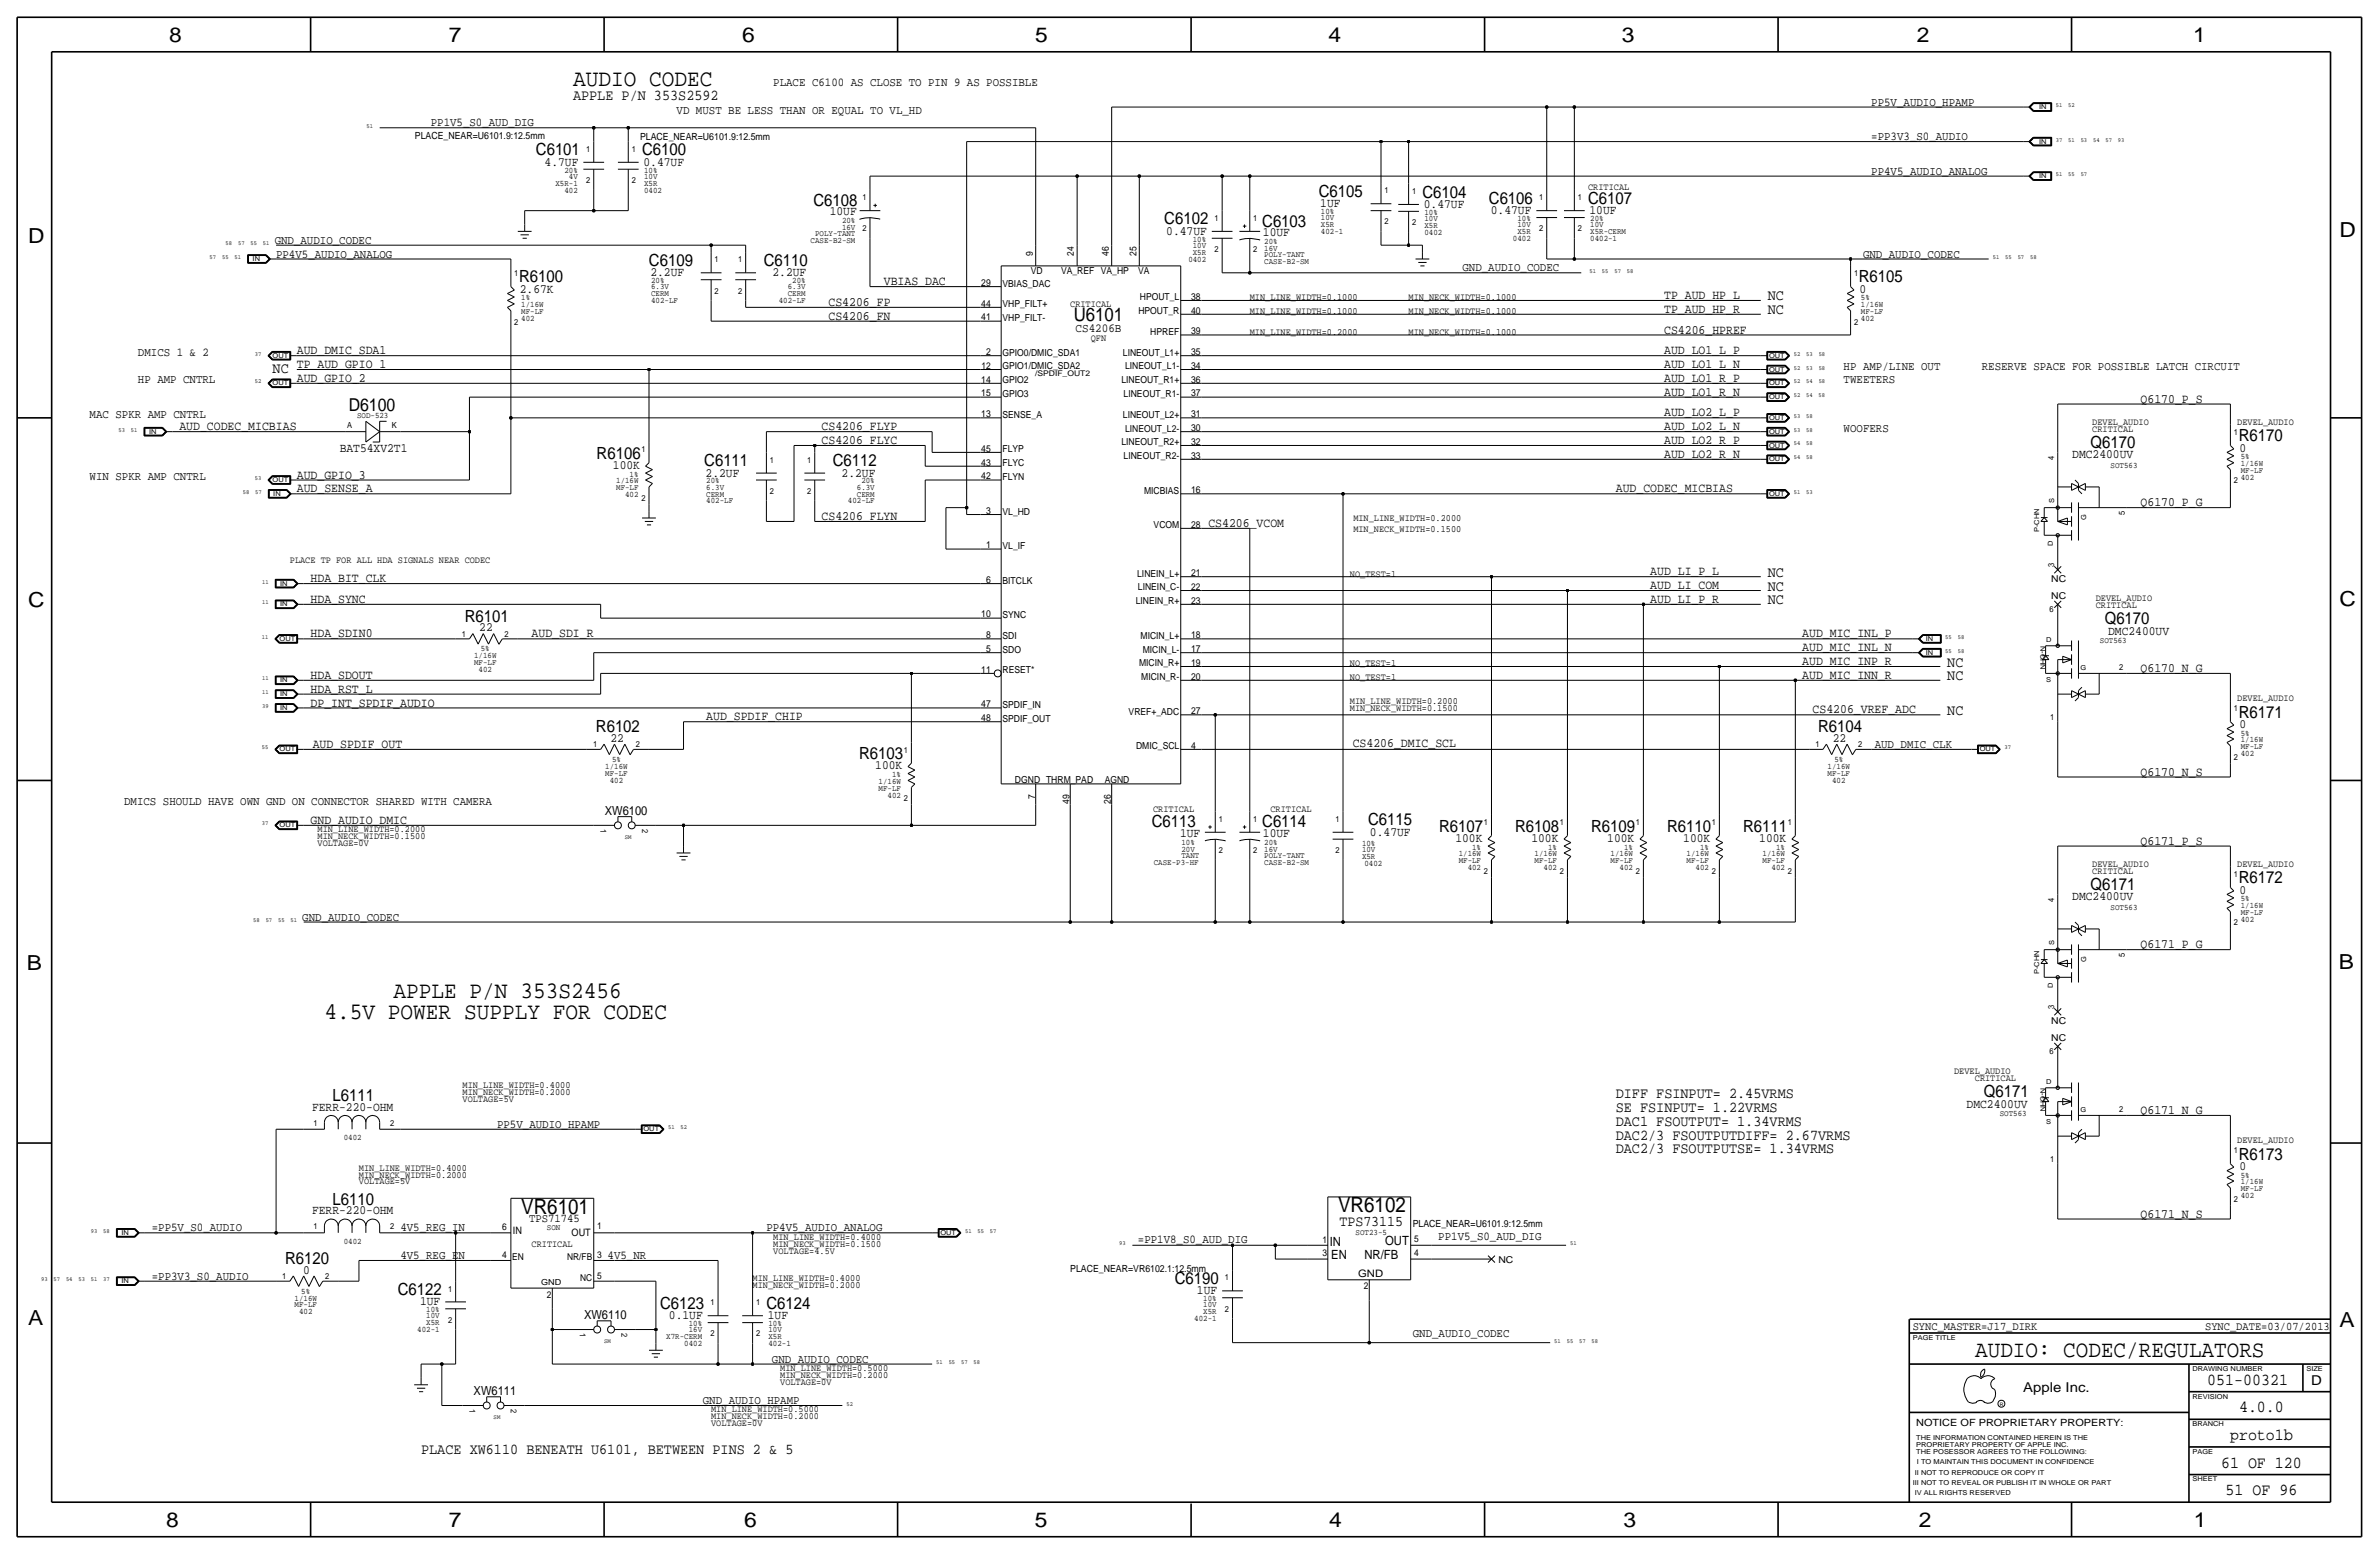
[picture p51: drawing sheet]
<svg xmlns="http://www.w3.org/2000/svg" width="875mm" height="572mm" viewBox="0 0 875 572" stroke-linecap="round" stroke-linejoin="round" font-family="sans-serif">
<defs><g id="words">
<g font-size="8.7">
<text x="210.8" y="31.8">AUDIO CODEC</text>
<text x="144.7" y="367">APPLE P/N 353S2456</text>
<text x="119.3" y="374.7">4.5V POWER SUPPLY FOR CODEC</text>
</g>
<text font-size="8.6" x="726.5" y="499.1">AUDIO: CODEC/REGULATORS</text>
<g font-size="7.7">
<text x="191.7" y="446.3">VR6101</text>
<text x="492.2" y="445.8">VR6102</text>
</g>
<g font-size="7.6">
<text x="62.2" y="15.5">8</text>
<text x="165" y="15.5">7</text>
<text x="273" y="15.5">6</text>
<text x="380.7" y="15.5">5</text>
<text x="488.6" y="15.5">4</text>
<text x="596.6" y="15.5">3</text>
<text x="705.1" y="15.5">2</text>
<text x="806.7" y="15.5">1</text>
<text x="10.4" y="89.4">D</text>
<text x="860.5" y="87.1">D</text>
<text x="10.4" y="223.3">C</text>
<text x="860.5" y="222.8">C</text>
<text x="9.8" y="356.6">B</text>
<text x="860.2" y="356.4">B</text>
<text x="10.4" y="487.4">A</text>
<text x="860.5" y="488.2">A</text>
<text x="61.2" y="561.6">8</text>
<text x="165" y="561.6">7</text>
<text x="273.8" y="561.6">6</text>
<text x="380.7" y="561.6">5</text>
<text x="488.9" y="561.6">4</text>
<text x="597.1" y="561.6">3</text>
<text x="705.8" y="561.6">2</text>
<text x="806.9" y="561.6">1</text>
</g>
<text font-size="6.9" x="395" y="118.1">U6101</text>
<text font-size="6.5" x="128.3" y="151.1">D6100</text>
<g font-size="6.2">
<text x="197.1" y="57.2">C6101</text>
<text x="236.2" y="57.2">C6100</text>
<text x="299.2" y="75.7">C6108</text>
<text x="485.1" y="72.4">C6105</text>
<text x="523.2" y="72.6">C6104</text>
<text x="547.6" y="74.9">C6106</text>
<text x="584.1" y="74.9">C6107</text>
<text x="428.3" y="82.6">C6102</text>
<text x="464.3" y="83.3">C6103</text>
<text x="238.7" y="97.8">C6109</text>
<text x="280.9" y="97.8">C6110</text>
<text x="191" y="103.9">R6100</text>
<text x="683.7" y="103.9">R6105</text>
<text x="768.9" y="164.6">Q6170</text>
<text x="823.4" y="162.3">R6170</text>
<text x="219.5" y="168.7">R6106</text>
<text x="259" y="171.5">C6111</text>
<text x="306.3" y="171.5">C6112</text>
<text x="170.9" y="228.6">R6101</text>
<text x="774.1" y="229.4">Q6170</text>
<text x="823.4" y="263.9">R6171</text>
<text x="219.2" y="269.2">R6102</text>
<text x="668.8" y="269.2">R6104</text>
<text x="316" y="279.1">R6103</text>
<text x="423.6" y="304.3">C6113</text>
<text x="464.3" y="304.3">C6114</text>
<text x="503.2" y="303.5">C6115</text>
<text x="529.3" y="305.8">R6107</text>
<text x="557.3" y="305.8">R6108</text>
<text x="585.2" y="305.8">R6109</text>
<text x="613.2" y="305.8">R6110</text>
<text x="641.1" y="305.8">R6111</text>
<text x="768.9" y="327.2">Q6171</text>
<text x="823.4" y="324.9">R6172</text>
<text x="122.4" y="404.9">L6111</text>
<text x="729.7" y="403.4">Q6171</text>
<text x="823.4" y="426.5">R6173</text>
<text x="122.4" y="443">L6110</text>
<text x="104.9" y="464.8">R6120</text>
<text x="432.1" y="472.2">C6190</text>
<text x="146.3" y="476.2">C6122</text>
<text x="242.8" y="481.3">C6123</text>
<text x="281.9" y="481.3">C6124</text>
<text x="811.9" y="509.3">051-00321</text>
<text x="823.6" y="519.4">4.0.0</text>
<text x="820.3" y="529.6">proto1b</text>
<text x="817" y="539.8">61 OF 120</text>
<text x="818.6" y="549.9">51 OF 96</text>
</g>
<g font-size="5.6">
<text x="210.8" y="36.8">APPLE P/N 353S2592</text>
<text x="650.2" y="110.5">NC</text>
<text x="650.2" y="115.6">NC</text>
<text x="100.3" y="137.2">NC</text>
<text x="650.2" y="212.1">NC</text>
<text x="650.2" y="217.2">NC</text>
<text x="650.2" y="222.3">NC</text>
<text x="716.2" y="245.1">NC</text>
<text x="716.2" y="250.2">NC</text>
<text x="716.2" y="262.9">NC</text>
<text x="594.3" y="403.9">DIFF FSINPUT= 2.45VRMS</text>
<text x="594.3" y="408.9">SE FSINPUT= 1.22VRMS</text>
<text x="594.3" y="414">DAC1 FSOUTPUT= 1.34VRMS</text>
<text x="594.3" y="419.1">DAC2/3 FSOUTPUTDIFF= 2.67VRMS</text>
<text x="594.3" y="424.2">DAC2/3 FSOUTPUTSE= 1.34VRMS</text>
<text x="154.9" y="534.7">PLACE XW6110 BENEATH U6101, BETWEEN PINS 2 &amp; 5</text>
</g>
<text font-size="5.5" x="492.6" y="450.9">TPS73115</text>
<g font-size="5">
<text x="850.1" y="509.3">D</text>
<text x="744.2" y="511.8">Apple Inc.</text>
</g>
<g font-size="4.7">
<text x="200.3" y="61">4.7UF</text>
<text x="236.7" y="61">0.47UF</text>
<text x="485.6" y="76.2">1UF</text>
<text x="523.7" y="76.5">0.47UF</text>
<text x="305.2" y="79.2">10UF</text>
<text x="548.4" y="78.7">0.47UF</text>
<text x="584.7" y="78.7">10UF</text>
<text x="429" y="86.4">0.47UF</text>
<text x="464.5" y="86.9">10UF</text>
<text x="239.2" y="101.6">2.2UF</text>
<text x="284.1" y="101.6">2.2UF</text>
<text x="191.2" y="107.7">2.67K</text>
<text x="325.1" y="104.9">VBIAS_DAC</text>
<text x="684" y="107.7">0</text>
<text x="304.7" y="112.5">CS4206_FP</text>
<text x="612.1" y="110">TP_AUD_HP_L</text>
<text x="304.7" y="117.6">CS4206_FN</text>
<text x="612.1" y="115.1">TP_AUD_HP_R</text>
<text x="612.1" y="122.7">CS4206_HPREF</text>
<text x="109.2" y="130.3">AUD_DMIC_SDA1</text>
<text x="612.1" y="130.3">AUD_LO1_L_P</text>
<text x="109.2" y="135.4">TP_AUD_GPIO_1</text>
<text x="612.1" y="135.4">AUD_LO1_L_N</text>
<text x="109.2" y="140.5">AUD_GPIO_2</text>
<text x="612.1" y="140.5">AUD_LO1_R_P</text>
<text x="612.1" y="145.5">AUD_LO1_R_N</text>
<text x="787.3" y="148.1">Q6170_P_S</text>
<text x="612.1" y="153.2">AUD_LO2_L_P</text>
<text x="66" y="158.2">AUD_CODEC_MICBIAS</text>
<text x="302.2" y="158.2">CS4206_FLYP</text>
<text x="612.1" y="158.2">AUD_LO2_L_N</text>
<text x="124.9" y="166.4">BAT54XV2T1</text>
<text x="302.2" y="163.3">CS4206_FLYC</text>
<text x="612.1" y="163.3">AUD_LO2_R_P</text>
<text x="823.7" y="166.1">0</text>
<text x="225.4" y="172.5">100K</text>
<text x="612.1" y="168.4">AUD_LO2_R_N</text>
<text x="762.2" y="168.3">DMC2400UV</text>
<text x="109.2" y="176">AUD_GPIO_3</text>
<text x="259.5" y="175.3">2.2UF</text>
<text x="309.5" y="175.3">2.2UF</text>
<text x="109.2" y="181.1">AUD_SENSE_A</text>
<text x="594.3" y="181.1">AUD_CODEC_MICBIAS</text>
<text x="302.2" y="191.3">CS4206_FLYN</text>
<text x="787.3" y="186.2">Q6170_P_G</text>
<text x="444.4" y="193.8">CS4206_VCOM</text>
<text x="114.2" y="214.1">HDA_BIT_CLK</text>
<text x="607" y="211.6">AUD_LI_P_L</text>
<text x="114.2" y="221.7">HDA_SYNC</text>
<text x="607" y="216.7">AUD_LI_COM</text>
<text x="607" y="221.7">AUD_LI_P_R</text>
<text x="176.3" y="232.2">22</text>
<text x="775.4" y="233.5">DMC2400UV</text>
<text x="114.2" y="234.4">HDA_SDIN0</text>
<text x="195.5" y="234.4">AUD_SDI_R</text>
<text x="662.9" y="234.4">AUD_MIC_INL_P</text>
<text x="662.9" y="239.5">AUD_MIC_INL_N</text>
<text x="662.9" y="244.6">AUD_MIC_INP_R</text>
<text x="114.2" y="249.7">HDA_SDOUT</text>
<text x="662.9" y="249.7">AUD_MIC_INN_R</text>
<text x="787.3" y="247.1">Q6170_N_G</text>
<text x="114.3" y="254.8">HDA_RST_L</text>
<text x="114.2" y="259.8">DP_INT_SPDIF_AUDIO</text>
<text x="666.7" y="262.4">CS4206_VREF_ADC</text>
<text x="259.8" y="264.9">AUD_SPDIF_CHIP</text>
<text x="823.7" y="267.7">0</text>
<text x="115" y="275.1">AUD_SPDIF_OUT</text>
<text x="224.5" y="272.8">22</text>
<text x="497.5" y="274.6">CS4206_DMIC_SCL</text>
<text x="674.1" y="272.8">22</text>
<text x="321.9" y="283">100K</text>
<text x="787.3" y="285.2">Q6170_N_S</text>
<text x="114.3" y="303">GND_AUDIO_DMIC</text>
<text x="434" y="307.8">1UF</text>
<text x="464.5" y="307.8">10UF</text>
<text x="503.9" y="307.3">0.47UF</text>
<text x="535.3" y="309.6">100K</text>
<text x="563.2" y="309.6">100K</text>
<text x="591.2" y="309.6">100K</text>
<text x="619.1" y="309.6">100K</text>
<text x="647.1" y="309.6">100K</text>
<text x="787.3" y="310.6">Q6171_P_S</text>
<text x="823.7" y="328.7">0</text>
<text x="762.2" y="330.9">DMC2400UV</text>
<text x="787.3" y="348.7">Q6171_P_G</text>
<text x="723.3" y="407.5">DMC2400UV</text>
<text x="114.8" y="408.4">FERR-220-OHM</text>
<text x="787.3" y="409.7">Q6171_N_G</text>
<text x="823.7" y="430.3">0</text>
<text x="114.8" y="446.5">FERR-220-OHM</text>
<text x="787.3" y="447.8">Q6171_N_S</text>
<text x="489.1" y="458.3">IN</text>
<text x="509.5" y="457.8">OUT</text>
<text x="489.6" y="462.8">EN</text>
<text x="501.9" y="462.8">NR/FB</text>
<text x="111.5" y="468.4">0</text>
<text x="440.3" y="476">1UF</text>
<text x="154.5" y="480.1">1UF</text>
<text x="246" y="485.1">0.1UF</text>
<text x="282.4" y="485.1">1UF</text>
</g>
<g font-size="4.6">
<text x="222.5" y="299.7">XW6100</text>
<text x="214.8" y="485.1">XW6110</text>
<text x="174.2" y="513.1">XW6111</text>
</g>
<text font-size="4.5" x="395.6" y="122.2">CS4206B</text>
<g font-size="4.4">
<text x="284.4" y="31.8">PLACE C6100 AS CLOSE TO PIN 9 AS POSSIBLE</text>
<text x="248.9" y="41.9">VD MUST BE LESS THAN OR EQUAL TO VL_HD</text>
<text x="688.3" y="38.9">PP5V_AUDIO_HPAMP</text>
<text x="158.4" y="46.5">PP1V5_S0_AUD_DIG</text>
<text x="688.3" y="51.6">=PP3V3_S0_AUDIO</text>
<text x="688.3" y="64.3">PP4V5_AUDIO_ANALOG</text>
<text x="101" y="89.7">GND_AUDIO_CODEC</text>
<text x="101.5" y="94.7">PP4V5_AUDIO_ANALOG</text>
<text x="685.2" y="94.7">GND_AUDIO_CODEC</text>
<text x="537.9" y="99.8">GND_AUDIO_CODEC</text>
<text x="50.7" y="130.8">DMICS 1 &amp; 2</text>
<text x="678.1" y="135.9">HP AMP/LINE OUT</text>
<text x="728.9" y="135.9">RESERVE SPACE FOR POSSIBLE LATCH CIRCUIT</text>
<text x="50.7" y="141">HP AMP CNTRL</text>
<text x="678.1" y="141">TWEETERS</text>
<text x="33" y="153.7">MAC SPKR AMP CNTRL</text>
<text x="678.1" y="158.8">WOOFERS</text>
<text x="33" y="176.5">WIN SPKR AMP CNTRL</text>
<text x="689.6" y="275.1">AUD_DMIC_CLK</text>
<text x="45.7" y="295.9">DMICS SHOULD HAVE OWN GND ON CONNECTOR SHARED WITH CAMERA</text>
<text x="111.2" y="338.6">GND_AUDIO_CODEC</text>
<text x="182.8" y="414.8">PP5V_AUDIO_HPAMP</text>
<text x="194.6" y="449.6">TPS71745</text>
<text x="55.8" y="452.9">=PP5V_S0_AUDIO</text>
<text x="147.3" y="452.9">4V5_REG_IN</text>
<text x="281.9" y="452.9">PP4V5_AUDIO_ANALOG</text>
<text x="529" y="455.9">PP1V5_S0_AUD_DIG</text>
<text x="418.5" y="456.9">=PP1V8_S0_AUD_DIG</text>
<text x="147.3" y="463">4V5_REG_EN</text>
<text x="223.5" y="463">4V5_NR</text>
<text x="55.8" y="470.7">=PP3V3_S0_AUDIO</text>
<text x="519.6" y="491.7">GND_AUDIO_CODEC</text>
<text x="283.9" y="501.1">GND_AUDIO_CODEC</text>
<text x="258.5" y="516.4">GND_AUDIO_HPAMP</text>
</g>
<g font-size="4.3">
<text x="703.5" y="488.9">SYNC_MASTER=J17_DIRK</text>
<text x="811.1" y="488.9">SYNC_DATE=03/07/2013</text>
</g>
<g font-size="3.8">
<text x="188.6" y="453.9">IN</text>
<text x="210.3" y="454.7">OUT</text>
<text x="499.5" y="469.7">GND</text>
</g>
<text font-size="3.7" x="704.8" y="524.5">NOTICE OF PROPRIETARY PROPERTY:</text>
<g font-size="3.6">
<text x="152.6" y="51.1">PLACE_NEAR=U6101.9:12.5mm</text>
<text x="235.4" y="51.3">PLACE_NEAR=U6101.9:12.5mm</text>
<text x="519.6" y="451.1">PLACE_NEAR=U6101.9:12.5mm</text>
<text x="393.6" y="467.9">PLACE_NEAR=VR6102.1:12.5mm</text>
</g>
<g font-size="3.5">
<text x="584.1" y="69.9">CRITICAL</text>
<text x="379.9" y="94" transform="rotate(-90 379.9 94)">9</text>
<text x="394.9" y="94" transform="rotate(-90 394.9 94)">24</text>
<text x="407.9" y="94" transform="rotate(-90 407.9 94)">46</text>
<text x="418" y="94" transform="rotate(-90 418 94)">25</text>
<text x="379.1" y="100.8">VD</text>
<text x="390.3" y="100.8">VA_REF VA_HP</text>
<text x="418.7" y="100.8">VA</text>
<text x="360.9" y="105.2">29</text>
<text x="368.8" y="105.4">VBIAS_DAC</text>
<text x="360.9" y="112.8">44</text>
<text x="368.8" y="113">VHP_FILT+</text>
<text x="393.6" y="113">CRITICAL</text>
<text x="419.2" y="110.5">HPOUT_L</text>
<text x="438.1" y="110.2">38</text>
<text x="459.7" y="110.5">MIN_LINE_WIDTH=0.1000</text>
<text x="518.1" y="110.5">MIN_NECK_WIDTH=0.1000</text>
<text x="360.9" y="117.9">41</text>
<text x="368.8" y="118.1">VHP_FILT-</text>
<text x="418.7" y="115.6">HPOUT_R</text>
<text x="438.1" y="115.3">40</text>
<text x="459.7" y="115.6">MIN_LINE_WIDTH=0.1000</text>
<text x="518.1" y="115.6">MIN_NECK_WIDTH=0.1000</text>
<text x="401.2" y="125.5">QFN</text>
<text x="423.1" y="123.2">HPREF</text>
<text x="438.1" y="122.9">39</text>
<text x="459.7" y="123.2">MIN_LINE_WIDTH=0.2000</text>
<text x="518.1" y="123.2">MIN_NECK_WIDTH=0.1000</text>
<text x="362.7" y="130.6">2</text>
<text x="368.8" y="130.8">GPIO0/DMIC_SDA1</text>
<text x="413" y="130.8">LINEOUT_L1+</text>
<text x="438.1" y="130.6">35</text>
<text x="361" y="135.6">12</text>
<text x="368.8" y="135.9">GPIO1/DMIC_SDA2</text>
<text x="413.8" y="135.9">LINEOUT_L1-</text>
<text x="438.1" y="135.6">34</text>
<text x="360.9" y="140.7">14</text>
<text x="368.8" y="141">GPIO2</text>
<text x="412.5" y="141">LINEOUT_R1+</text>
<text x="438.1" y="140.7">36</text>
<text x="360.9" y="145.8">15</text>
<text x="368.8" y="146">GPIO3</text>
<text x="413.3" y="146">LINEOUT_R1-</text>
<text x="438.1" y="145.8">37</text>
<text x="360.9" y="153.4">13</text>
<text x="368.8" y="153.7">SENSE_A</text>
<text x="413" y="153.7">LINEOUT_L2+</text>
<text x="438.1" y="153.4">31</text>
<text x="413.8" y="158.7">LINEOUT_L2-</text>
<text x="438.1" y="158.5">30</text>
<text x="769.6" y="158.8">CRITICAL</text>
<text x="769.6" y="156.2">DEVEL_AUDIO</text>
<text x="822.9" y="156.2">DEVEL_AUDIO</text>
<text x="360.9" y="166.1">45</text>
<text x="368.8" y="166.4">FLYP</text>
<text x="412.5" y="163.8">LINEOUT_R2+</text>
<text x="438.1" y="163.6">32</text>
<text x="360.9" y="171.2">43</text>
<text x="368.8" y="171.4">FLYC</text>
<text x="413.3" y="168.9">LINEOUT_R2-</text>
<text x="438.1" y="168.7">33</text>
<text x="360.9" y="176.3">42</text>
<text x="368.8" y="176.5">FLYN</text>
<text x="420.8" y="181.6">MICBIAS</text>
<text x="438.1" y="181.4">16</text>
<text x="362.7" y="189">3</text>
<text x="368.8" y="189.2">VL_HD</text>
<text x="497.8" y="191.8">MIN_LINE_WIDTH=0.2000</text>
<text x="424.3" y="194.3">VCOM</text>
<text x="438.1" y="194.1">28</text>
<text x="497.8" y="195.6">MIN_NECK_WIDTH=0.1500</text>
<text x="362.7" y="201.7">1</text>
<text x="368.8" y="201.9">VL_IF</text>
<text x="106.6" y="207">PLACE TP FOR ALL HDA SIGNALS NEAR CODEC</text>
<text x="362.7" y="214.4">6</text>
<text x="368.8" y="214.6">BITCLK</text>
<text x="418.3" y="212.1">LINEIN_L+</text>
<text x="438.1" y="211.8">21</text>
<text x="496.5" y="212.1">NO_TEST=1</text>
<text x="754.5" y="214.1">NC</text>
<text x="418.5" y="217.2">LINEIN_C-</text>
<text x="438.1" y="222">23</text>
<text x="438.1" y="216.9">22</text>
<text x="754.5" y="220.2">NC</text>
<text x="770.8" y="221">DEVEL_AUDIO</text>
<text x="360.9" y="227.1">10</text>
<text x="368.8" y="227.3">SYNC</text>
<text x="417.8" y="222.2">LINEIN_R+</text>
<text x="770.8" y="223.5">CRITICAL</text>
<text x="362.7" y="239.8">5</text>
<text x="362.7" y="234.7">8</text>
<text x="368.8" y="234.9">SDI</text>
<text x="419.5" y="234.9">MICIN_L+</text>
<text x="438.1" y="234.7">18</text>
<text x="438.1" y="239.8">17</text>
<text x="368.8" y="240">SDO</text>
<text x="419" y="245.1">MICIN_R+</text>
<text x="420.3" y="240">MICIN_L-</text>
<text x="438.1" y="244.9">19</text>
<text x="496.5" y="245.1">NO_TEST=1</text>
<text x="360.9" y="247.4">11</text>
<text x="368.8" y="247.6">RESET*</text>
<text x="419.8" y="250.2">MICIN_R-</text>
<text x="438.1" y="249.9">20</text>
<text x="496.5" y="250.2">NO_TEST=1</text>
<text x="822.9" y="257.8">DEVEL_AUDIO</text>
<text x="360.9" y="260.1">47</text>
<text x="368.8" y="260.3">SPDIF_IN</text>
<text x="415.1" y="262.9">VREF+_ADC</text>
<text x="438.1" y="262.6">27</text>
<text x="496.5" y="261.6">MIN_NECK_WIDTH=0.1500</text>
<text x="496.5" y="259.1">MIN_LINE_WIDTH=0.2000</text>
<text x="360.9" y="265.2">48</text>
<text x="368.8" y="265.4">SPDIF_OUT</text>
<text x="417.8" y="275.6">DMIC_SCL</text>
<text x="438.1" y="275.3">4</text>
<text x="373.3" y="287.8">DGND THRM_PAD</text>
<text x="406.3" y="287.8">AGND</text>
<text x="380.7" y="293.9" transform="rotate(-90 380.7 293.9)">7</text>
<text x="393.4" y="295.6" transform="rotate(-90 393.4 295.6)">49</text>
<text x="408.6" y="295.6" transform="rotate(-90 408.6 295.6)">26</text>
<text x="424.1" y="298.5">CRITICAL</text>
<text x="467.3" y="298.5">CRITICAL</text>
<text x="116.8" y="311.1">VOLTAGE=0V</text>
<text x="116.8" y="308.6">MIN_NECK_WIDTH=0.1500</text>
<text x="116.8" y="306.1">MIN_LINE_WIDTH=0.2000</text>
<text x="769.6" y="318.8">DEVEL_AUDIO</text>
<text x="769.6" y="321.3">CRITICAL</text>
<text x="822.9" y="318.8">DEVEL_AUDIO</text>
<text x="754.5" y="376.7">NC</text>
<text x="754.5" y="382.8">NC</text>
<text x="718.8" y="395">DEVEL_AUDIO</text>
<text x="170.1" y="400">MIN_LINE_WIDTH=0.4000</text>
<text x="726.4" y="397.5">CRITICAL</text>
<text x="170.1" y="405.1">VOLTAGE=5V</text>
<text x="170.1" y="402.6">MIN_NECK_WIDTH=0.2000</text>
<text x="822.9" y="420.4">DEVEL_AUDIO</text>
<text x="132" y="430.5">MIN_LINE_WIDTH=0.4000</text>
<text x="132" y="435.6">VOLTAGE=5V</text>
<text x="132" y="433.1">MIN_NECK_WIDTH=0.2000</text>
<text x="184.7" y="452.4">6</text>
<text x="219.7" y="452.1">1</text>
<text x="284.4" y="455.9">MIN_LINE_WIDTH=0.4000</text>
<text x="195.5" y="458.5">CRITICAL</text>
<text x="284.4" y="461">VOLTAGE=4.5V</text>
<text x="284.4" y="458.5">MIN_NECK_WIDTH=0.1500</text>
<text x="486.4" y="456.9">1</text>
<text x="486.4" y="461.8">3</text>
<text x="520.1" y="456.7">5</text>
<text x="520.1" y="461.8">4</text>
<text x="184.7" y="462.5">4</text>
<text x="188.4" y="463.6">EN</text>
<text x="208.6" y="463.6">NR/FB</text>
<text x="219.7" y="462.8">3</text>
<text x="551.1" y="464.3">NC</text>
<text x="213.4" y="471.2">NC</text>
<text x="219.7" y="470.4">5</text>
<text x="276.8" y="473.7">MIN_NECK_WIDTH=0.2000</text>
<text x="276.8" y="471.2">MIN_LINE_WIDTH=0.4000</text>
<text x="201.2" y="477.3">2</text>
<text x="501.7" y="474.2">2</text>
<text x="287" y="509.3">VOLTAGE=0V</text>
<text x="287" y="506.7">MIN_NECK_WIDTH=0.2000</text>
<text x="287" y="504.2">MIN_LINE_WIDTH=0.5000</text>
<text x="261.6" y="522">MIN_NECK_WIDTH=0.2000</text>
<text x="261.6" y="519.4">MIN_LINE_WIDTH=0.5000</text>
<text x="261.6" y="524.5">VOLTAGE=0V</text>
</g>
<g font-size="3.1">
<text x="215.6" y="55.9">1</text>
<text x="232.4" y="55.9">1</text>
<text x="207.6" y="63.5">20%</text>
<text x="209.2" y="65.8">4V</text>
<text x="236.9" y="63.5">10%</text>
<text x="236.9" y="65.8">10V</text>
<text x="204.3" y="68.3">X5R-1</text>
<text x="207.6" y="70.9">402</text>
<text x="215.6" y="67.3">2</text>
<text x="232.4" y="67.3">2</text>
<text x="236.9" y="68.3">X5R</text>
<text x="236.9" y="70.9">0402</text>
<text x="509.2" y="71.1">1</text>
<text x="519.4" y="71.4">1</text>
<text x="317.2" y="73.7">1</text>
<text x="566.1" y="73.7">1</text>
<text x="580.3" y="73.7">1</text>
<text x="309.7" y="82">20%</text>
<text x="446.7" y="81.3">1</text>
<text x="461" y="81.3">1</text>
<text x="485.9" y="81">10V</text>
<text x="485.9" y="83.6">X5R</text>
<text x="485.9" y="78.7">10%</text>
<text x="509.2" y="82.6">2</text>
<text x="519.4" y="82.8">2</text>
<text x="524" y="81.3">10V</text>
<text x="524" y="83.8">X5R</text>
<text x="524" y="79">10%</text>
<text x="558.1" y="83.6">10V</text>
<text x="558.1" y="81.3">10%</text>
<text x="584.9" y="81.3">20%</text>
<text x="584.9" y="83.6">10V</text>
<text x="298.2" y="89.4">CASE-B2-SM</text>
<text x="299.8" y="86.9">POLY-TANT</text>
<text x="309.7" y="84.6">16V</text>
<text x="317.2" y="85.1">2</text>
<text x="438.7" y="88.9">10%</text>
<text x="465" y="89.7">20%</text>
<text x="485.9" y="86.1">402-1</text>
<text x="524" y="86.4">0402</text>
<text x="556.5" y="88.6">0402</text>
<text x="558.1" y="86.1">X5R</text>
<text x="566.1" y="85.1">2</text>
<text x="580.3" y="85.1">2</text>
<text x="584.9" y="88.6">0402-1</text>
<text x="584.9" y="86.1">X5R-CERM</text>
<text x="438.7" y="91.2">10V</text>
<text x="438.7" y="93.7">X5R</text>
<text x="446.7" y="92.7">2</text>
<text x="461" y="92.7">2</text>
<text x="465" y="94.5">POLY-TANT</text>
<text x="465" y="92.2">16V</text>
<text x="189.2" y="101.6">1</text>
<text x="262.8" y="96.5">1</text>
<text x="271.5" y="96.5">1</text>
<text x="437.1" y="96.3">0402</text>
<text x="465" y="97">CASE-B2-SM</text>
<text x="681.9" y="101.6">1</text>
<text x="239.5" y="104.1">20%</text>
<text x="239.5" y="106.4">6.3V</text>
<text x="262.8" y="107.9">2</text>
<text x="271.5" y="108">2</text>
<text x="289.8" y="106.4">6.3V</text>
<text x="291.4" y="104.1">20%</text>
<text x="191.7" y="110.5">1%</text>
<text x="191.7" y="113">1/16W</text>
<text x="239.5" y="109">CERM</text>
<text x="239.5" y="111.5">402-LF</text>
<text x="286.5" y="111.5">402-LF</text>
<text x="289.8" y="109">CERM</text>
<text x="684.5" y="113">1/16W</text>
<text x="684.5" y="110.5">5%</text>
<text x="189.2" y="119.4">2</text>
<text x="191.7" y="115.6">MF-LF</text>
<text x="191.7" y="118.1">402</text>
<text x="681.9" y="119.4">2</text>
<text x="684.5" y="118.1">402</text>
<text x="684.5" y="115.6">MF-LF</text>
<text x="131.3" y="153.7">SOD-523</text>
<text x="127.7" y="157.5">A</text>
<text x="144.2" y="157.5">K</text>
<text x="821.6" y="160">1</text>
<text x="235.9" y="166.4">1</text>
<text x="283.2" y="170.2">1</text>
<text x="296.9" y="170.2">1</text>
<text x="755.6" y="169.2" transform="rotate(-90 755.6 169.2)">4</text>
<text x="776.3" y="172">SOT563</text>
<text x="824.2" y="174">MF-LF</text>
<text x="824.2" y="171.5">1/16W</text>
<text x="824.2" y="168.9">5%</text>
<text x="226.7" y="177.8">1/16W</text>
<text x="231.6" y="175.3">1%</text>
<text x="259.8" y="177.8">20%</text>
<text x="316.8" y="177.8">20%</text>
<text x="821.6" y="177.8">2</text>
<text x="824.2" y="176.5">402</text>
<text x="226.7" y="180.3">MF-LF</text>
<text x="230" y="182.9">402</text>
<text x="235.9" y="184.2">2</text>
<text x="259.8" y="185.2">402-LF</text>
<text x="259.8" y="182.6">CERM</text>
<text x="259.8" y="180.1">6.3V</text>
<text x="283.2" y="181.6">2</text>
<text x="296.9" y="181.6">2</text>
<text x="311.9" y="185.2">402-LF</text>
<text x="315.2" y="182.6">CERM</text>
<text x="315.2" y="180.1">6.3V</text>
<text x="781.5" y="189.5" transform="rotate(-90 781.5 189.5)">5</text>
<text x="755.6" y="208.5" transform="rotate(-90 755.6 208.5)">3</text>
<text x="753.8" y="225">6</text>
<text x="169.9" y="234.2">1</text>
<text x="176.9" y="239.5">5%</text>
<text x="185.6" y="234.2">2</text>
<text x="772.4" y="236.5">SOT563</text>
<text x="174.4" y="242.1">1/16W</text>
<text x="174.4" y="244.6">MF-LF</text>
<text x="176" y="247.1">402</text>
<text x="779.5" y="246.4">2</text>
<text x="821.6" y="261.6">1</text>
<text x="754.1" y="264.7">1</text>
<text x="218.1" y="274.8">1</text>
<text x="233.9" y="274.8">2</text>
<text x="667.7" y="274.8">1</text>
<text x="683.5" y="274.8">2</text>
<text x="824.2" y="275.6">MF-LF</text>
<text x="824.2" y="273.1">1/16W</text>
<text x="824.2" y="270.5">5%</text>
<text x="225.1" y="280.2">5%</text>
<text x="332.4" y="276.9">1</text>
<text x="674.7" y="280.2">5%</text>
<text x="821.6" y="279.4">2</text>
<text x="824.2" y="278.1">402</text>
<text x="222.6" y="282.7">1/16W</text>
<text x="222.6" y="285.2">MF-LF</text>
<text x="224.3" y="287.8">402</text>
<text x="328.1" y="285.7">1%</text>
<text x="672.2" y="285.2">MF-LF</text>
<text x="672.2" y="282.7">1/16W</text>
<text x="673.9" y="287.8">402</text>
<text x="323.2" y="288.3">1/16W</text>
<text x="323.2" y="290.8">MF-LF</text>
<text x="326.5" y="293.4">402</text>
<text x="332.4" y="294.6">2</text>
<text x="220.9" y="304.8" transform="rotate(90 220.9 304.8)">1</text>
<text x="236.2" y="304.8" transform="rotate(90 236.2 304.8)">2</text>
<text x="448.3" y="302.3">1</text>
<text x="461" y="302.3">1</text>
<text x="491.2" y="302.3">1</text>
<text x="545.8" y="303.5">1</text>
<text x="573.7" y="303.5">1</text>
<text x="601.7" y="303.5">1</text>
<text x="629.6" y="303.5">1</text>
<text x="657.6" y="303.5">1</text>
<text x="434.5" y="310.6">10%</text>
<text x="465" y="310.6">20%</text>
<text x="501" y="311.1">10%</text>
<text x="434.5" y="313.2">20V</text>
<text x="434.5" y="315.5">TANT</text>
<text x="448.3" y="313.7">2</text>
<text x="461" y="313.7">2</text>
<text x="465" y="313.2">16V</text>
<text x="465" y="315.5">POLY-TANT</text>
<text x="491.2" y="313.7">2</text>
<text x="501" y="313.4">10V</text>
<text x="501" y="316">X5R</text>
<text x="536.5" y="315">1/16W</text>
<text x="536.5" y="317.5">MF-LF</text>
<text x="541.5" y="312.4">1%</text>
<text x="564.5" y="315">1/16W</text>
<text x="564.5" y="317.5">MF-LF</text>
<text x="569.4" y="312.4">1%</text>
<text x="592.4" y="315">1/16W</text>
<text x="592.4" y="317.5">MF-LF</text>
<text x="597.4" y="312.4">1%</text>
<text x="620.4" y="315">1/16W</text>
<text x="620.4" y="317.5">MF-LF</text>
<text x="625.3" y="312.4">1%</text>
<text x="648.3" y="315">1/16W</text>
<text x="648.3" y="317.5">MF-LF</text>
<text x="653.2" y="312.4">1%</text>
<text x="424.4" y="318">CASE-P3-HF</text>
<text x="465" y="318">CASE-B2-SM</text>
<text x="501.9" y="318.5">0402</text>
<text x="539.8" y="320">402</text>
<text x="545.8" y="321.3">2</text>
<text x="567.8" y="320">402</text>
<text x="573.7" y="321.3">2</text>
<text x="595.7" y="320">402</text>
<text x="601.7" y="321.3">2</text>
<text x="623.7" y="320">402</text>
<text x="629.6" y="321.3">2</text>
<text x="651.6" y="320">402</text>
<text x="657.6" y="321.3">2</text>
<text x="821.6" y="322.6">1</text>
<text x="755.6" y="331.7" transform="rotate(-90 755.6 331.7)">4</text>
<text x="776.3" y="334.5">SOT563</text>
<text x="824.2" y="331.5">5%</text>
<text x="824.2" y="334">1/16W</text>
<text x="821.6" y="340.4">2</text>
<text x="824.2" y="336.6">MF-LF</text>
<text x="824.2" y="339.1">402</text>
<text x="781.5" y="352" transform="rotate(-90 781.5 352)">5</text>
<text x="755.6" y="371.1" transform="rotate(-90 755.6 371.1)">3</text>
<text x="753.8" y="387.6">6</text>
<text x="735.5" y="410.5">SOT563</text>
<text x="779.5" y="408.9">2</text>
<text x="115.3" y="414">1</text>
<text x="126.4" y="419.4">0402</text>
<text x="143.5" y="414">2</text>
<text x="821.6" y="424.2">1</text>
<text x="754.1" y="427.2">1</text>
<text x="824.2" y="433.1">5%</text>
<text x="824.2" y="435.6">1/16W</text>
<text x="821.6" y="442">2</text>
<text x="824.2" y="440.7">402</text>
<text x="824.2" y="438.1">MF-LF</text>
<text x="115.3" y="452.1">1</text>
<text x="143.5" y="452.1">2</text>
<text x="201.2" y="452.4">SON</text>
<text x="498.6" y="454.2">SOT23-5</text>
<text x="126.4" y="457.5">0402</text>
<text x="103.8" y="470.4">1</text>
<text x="119.6" y="470.4">2</text>
<text x="450.5" y="470.9">1</text>
<text x="108.3" y="478.3">1/16W</text>
<text x="110.8" y="475.7">5%</text>
<text x="164.8" y="475">1</text>
<text x="442.5" y="478.5">10%</text>
<text x="108.3" y="480.8">MF-LF</text>
<text x="110" y="483.4">402</text>
<text x="156.8" y="482.6">10%</text>
<text x="156.8" y="484.9">10V</text>
<text x="261.3" y="480.1">1</text>
<text x="278.1" y="480.1">1</text>
<text x="439.2" y="485.9">402-1</text>
<text x="442.5" y="483.4">X5R</text>
<text x="442.5" y="480.8">10V</text>
<text x="450.5" y="482.3">2</text>
<text x="153.5" y="490">402-1</text>
<text x="156.8" y="487.4">X5R</text>
<text x="164.8" y="486.4">2</text>
<text x="213.3" y="490.2" transform="rotate(90 213.3 490.2)">1</text>
<text x="228.5" y="490.2" transform="rotate(90 228.5 490.2)">2</text>
<text x="253.3" y="490">16V</text>
<text x="253.3" y="487.7">10%</text>
<text x="261.3" y="491.5">2</text>
<text x="278.1" y="491.5">2</text>
<text x="282.7" y="487.7">10%</text>
<text x="282.7" y="490">10V</text>
<text x="245.1" y="492.5">X7R-CERM</text>
<text x="251.7" y="495">0402</text>
<text x="282.7" y="492.5">X5R</text>
<text x="282.7" y="495">402-1</text>
<text x="172.7" y="518.2" transform="rotate(90 172.7 518.2)">1</text>
<text x="187.9" y="518.2" transform="rotate(90 187.9 518.2)">2</text>
</g>
<text font-size="3" x="199" y="472.7">GND</text>
<text font-size="2.9" x="380.7" y="138.4">/SPDIF_OUT2</text>
<g font-size="2.5">
<text x="750.1" y="40.1">IN</text>
<text x="750.1" y="52.8">IN</text>
<text x="750.1" y="65.5">IN</text>
<text x="92.9" y="96">IN</text>
<text x="100.3" y="131.6">OUT</text>
<text x="650.7" y="131.6">OUT</text>
<text x="650.7" y="136.7">OUT</text>
<text x="100.3" y="141.7">OUT</text>
<text x="650.7" y="141.7">OUT</text>
<text x="650.7" y="146.8">OUT</text>
<text x="650.7" y="154.4">OUT</text>
<text x="54.8" y="159.5">IN</text>
<text x="650.7" y="159.5">OUT</text>
<text x="650.7" y="164.6">OUT</text>
<text x="650.7" y="169.7">OUT</text>
<text x="100.3" y="177.3">OUT</text>
<text x="100.5" y="182.4">IN</text>
<text x="650.7" y="182.4">OUT</text>
<text x="755.6" y="185.1" transform="rotate(-90 755.6 185.1)">S</text>
<text x="767.3" y="191.1" transform="rotate(-90 767.3 191.1)">G</text>
<text x="750" y="195.6" transform="rotate(-90 750 195.6)">P-CHN</text>
<text x="755.1" y="200.6" transform="rotate(-90 755.1 200.6)">D</text>
<text x="103.1" y="215.4">IN</text>
<text x="103.1" y="223">IN</text>
<text x="102.8" y="235.7">OUT</text>
<text x="708.4" y="235.7">IN</text>
<text x="750.5" y="237.5" transform="rotate(90 750.5 237.5)">N-CHN</text>
<text x="752.6" y="236.2">D</text>
<text x="708.4" y="240.8">IN</text>
<text x="103.1" y="251">IN</text>
<text x="752.6" y="251">S</text>
<text x="765.2" y="246.4">G</text>
<text x="103.1" y="256">IN</text>
<text x="103.1" y="261.1">IN</text>
<text x="102.8" y="276.4">OUT</text>
<text x="728.2" y="276.4">OUT</text>
<text x="102.8" y="304.3">OUT</text>
<text x="755.6" y="347.6" transform="rotate(-90 755.6 347.6)">S</text>
<text x="767.3" y="353.6" transform="rotate(-90 767.3 353.6)">G</text>
<text x="750" y="358.2" transform="rotate(-90 750 358.2)">P-CHN</text>
<text x="755.1" y="363.2" transform="rotate(-90 755.1 363.2)">D</text>
<text x="750.5" y="400.1" transform="rotate(90 750.5 400.1)">N-CHN</text>
<text x="752.6" y="398.8">D</text>
<text x="752.6" y="413.5">S</text>
<text x="765.2" y="408.9">G</text>
<text x="236.7" y="416.1">OUT</text>
<text x="44.7" y="454.2">IN</text>
<text x="345.9" y="454.2">OUT</text>
<text x="44.7" y="471.9">IN</text>
<text x="703.5" y="492.8">PAGE TITLE</text>
<text x="806.4" y="504.2">DRAWING NUMBER</text>
<text x="848.3" y="504.2">SIZE</text>
<text x="806.4" y="514.4">REVISION</text>
<text x="806.4" y="524.5">BRANCH</text>
<text x="704.8" y="532.1">PROPRIETARY PROPERTY OF APPLE INC.</text>
<text x="704.8" y="529.6">THE INFORMATION CONTAINED HEREIN IS THE</text>
<text x="704.8" y="534.7">THE POSESSOR AGREES TO THE FOLLOWING:</text>
<text x="705.1" y="538.5">I TO MAINTAIN THIS DOCUMENT IN CONFIDENCE</text>
<text x="806.4" y="534.7">PAGE</text>
<text x="704.3" y="542.3">II NOT TO REPRODUCE OR COPY IT</text>
<text x="806.4" y="544.8">SHEET</text>
<text x="703.5" y="546.1">III NOT TO REVEAL OR PUBLISH IT IN WHOLE OR PART</text>
<text x="704.3" y="549.9">IV ALL RIGHTS RESERVED</text>
</g>
<g font-size="2.3">
<text x="756.2" y="39.4">51</text>
<text x="760.7" y="39.4">52</text>
<text x="134.8" y="47">51</text>
<text x="756.2" y="52.1">37</text>
<text x="760.7" y="52.1">51</text>
<text x="765.3" y="52.1">53</text>
<text x="769.9" y="52.1">54</text>
<text x="774.4" y="52.1">57</text>
<text x="779" y="52.1">93</text>
<text x="756.2" y="64.8">51</text>
<text x="760.7" y="64.8">55</text>
<text x="765.3" y="64.8">57</text>
<text x="77.1" y="95.3">57</text>
<text x="81.7" y="95.3">55</text>
<text x="83" y="90.2">58</text>
<text x="86.3" y="95.3">51</text>
<text x="87.6" y="90.2">57</text>
<text x="92.1" y="90.2">55</text>
<text x="96.7" y="90.2">51</text>
<text x="733" y="95.2">51</text>
<text x="737.6" y="95.2">55</text>
<text x="742.1" y="95.2">57</text>
<text x="746.7" y="95.2">58</text>
<text x="584.7" y="100.3">51</text>
<text x="589.2" y="100.3">55</text>
<text x="593.8" y="100.3">57</text>
<text x="598.4" y="100.3">58</text>
<text x="93.7" y="130.8">37</text>
<text x="659.8" y="130.8">52</text>
<text x="664.4" y="130.8">53</text>
<text x="668.9" y="130.8">58</text>
<text x="659.8" y="135.9">52</text>
<text x="664.4" y="135.9">53</text>
<text x="668.9" y="135.9">58</text>
<text x="93.7" y="141">52</text>
<text x="659.8" y="141">52</text>
<text x="664.4" y="141">54</text>
<text x="668.9" y="141">58</text>
<text x="659.8" y="146">52</text>
<text x="664.4" y="146">54</text>
<text x="668.9" y="146">58</text>
<text x="659.8" y="153.7">53</text>
<text x="664.4" y="153.7">58</text>
<text x="43.6" y="158.7">53</text>
<text x="48.2" y="158.7">51</text>
<text x="659.8" y="158.7">53</text>
<text x="664.4" y="158.7">58</text>
<text x="659.8" y="163.8">54</text>
<text x="664.4" y="163.8">58</text>
<text x="659.8" y="168.9">54</text>
<text x="664.4" y="168.9">58</text>
<text x="93.7" y="176.5">53</text>
<text x="89.3" y="181.6">58</text>
<text x="93.9" y="181.6">57</text>
<text x="659.8" y="181.6">51</text>
<text x="664.4" y="181.6">53</text>
<text x="96.4" y="214.6">11</text>
<text x="96.4" y="222.3">11</text>
<text x="96.3" y="235">11</text>
<text x="715.5" y="234.9">55</text>
<text x="720.1" y="234.9">58</text>
<text x="715.5" y="240">55</text>
<text x="720.1" y="240">58</text>
<text x="96.4" y="250.2">11</text>
<text x="96.4" y="255.3">11</text>
<text x="96.4" y="260.3">39</text>
<text x="96.3" y="275.6">55</text>
<text x="737.3" y="275.6">37</text>
<text x="96.3" y="303.5">37</text>
<text x="229.8" y="308.6">SM</text>
<text x="93.2" y="339.1">58</text>
<text x="97.7" y="339.1">57</text>
<text x="102.3" y="339.1">55</text>
<text x="106.9" y="339.1">51</text>
<text x="245.8" y="415.3">51</text>
<text x="250.3" y="415.3">52</text>
<text x="33.4" y="453.4">93</text>
<text x="38" y="453.4">58</text>
<text x="355" y="453.4">51</text>
<text x="359.6" y="453.4">55</text>
<text x="364.1" y="453.4">57</text>
<text x="411.7" y="458">93</text>
<text x="577.5" y="458">51</text>
<text x="15.1" y="471.2">93</text>
<text x="19.7" y="471.2">57</text>
<text x="24.3" y="471.2">54</text>
<text x="28.9" y="471.2">53</text>
<text x="33.4" y="471.2">51</text>
<text x="38" y="471.2">37</text>
<text x="222.2" y="494">SM</text>
<text x="571.7" y="493.8">51</text>
<text x="576.3" y="493.8">55</text>
<text x="580.8" y="493.8">57</text>
<text x="585.4" y="493.8">58</text>
<text x="344.4" y="501.7">51</text>
<text x="348.9" y="501.7">55</text>
<text x="353.5" y="501.7">57</text>
<text x="358.1" y="501.7">58</text>
<text x="181.6" y="522">SM</text>
<text x="311.3" y="516.9">52</text>
</g>
<text font-size="1.8" x="735.5" y="516.9">R</text>
</g></defs>
<g fill="none" stroke="#000" stroke-width=".37">
<path d="M408.9 39.4v50.8zM408.9 39.4h160zM568.9 39.4h10.2zM568.9 39.4v30.5zM579.1 39.4h165.1zM579.1 39.4v30.5zM744.2 39.4h2.5zM746.3 39.4l1.5 1.5zM746.3 39.4l1.5-1.6zM746.4 39.4l1.5-1.5zM746.4 39.4l1.5 1.4zM746.6 39.4l1.3 1.3z"/>
<path d="M746.6 39.4l1.3-1.4zM746.7 39.4l1.3-1.3zM746.7 39.4l1.3 1.2zM747.8 37.8h6.8zM747.9 37.9h6.6zM747.9 38h6.5zM748 38.1h6.3zM754.3 38.1v2.5zM754.4 38v2.7zM754.5 37.9v2.9zM754.6 37.8v3.1zM139.6 47h78.8z"/>
<path d="M214.6 59.7h7.6zM218.4 47h12.7zM218.4 47v5.1zM218.4 52.1v7.6zM227.3 59.7h7.6zM231.1 47h149.8zM231.1 47v5.1zM231.1 52.1v7.6zM355.5 52.1v134.6zM355.5 52.1h152.4zM380.9 47v43.2zM507.9 52.1h10.2z"/>
<path d="M507.9 52.1v15.2zM518.1 52.1v15.5zM518.1 52.1h226.1zM744.2 52.1h2.5zM746.3 52.1l1.5 1.5zM746.3 52.1l1.5-1.6zM746.4 52.1l1.5-1.5zM746.4 52.1l1.5 1.4zM746.6 52.1l1.3 1.3zM746.6 52.1l1.3-1.4zM746.7 52.1l1.3-1.3zM746.7 52.1l1.3 1.2z"/>
<path d="M747.8 50.5h6.8zM747.8 40.9h6.8zM747.8 53.6h6.8zM747.9 50.6h6.6zM747.9 40.8h6.6zM747.9 53.5h6.6zM747.9 40.7h6.5zM747.9 53.4h6.5zM747.9 50.7h6.5zM748 40.6h6.3zM748 50.8h6.3zM748 53.3h6.3z"/>
<path d="M754.3 50.8v2.5zM754.4 50.7v2.7zM754.5 50.6v2.9zM754.6 50.5v3.1zM193 77.5h25.4zM193 77.5v5.1zM214.6 62.2h7.6zM218.4 69.8v7.7zM218.4 62.2v7.7zM218.4 77.5h12.7zM227.3 62.2h7.6zM231.1 69.9v7.6z"/>
<path d="M231.1 62.2v7.7zM316.2 77.5h7.6zM320 64.8v5.1zM320 64.8h76.2zM320 69.9v7.6zM321.3 75.5h1.2zM321.9 74.9v1.3zM396.2 64.8h22.8zM396.2 64.8v25.4zM419 64.8v25.4zM419 64.8h30.5zM449.5 64.8h10.2z"/>
<path d="M449.5 64.8v12.7zM449.5 77.5v7.6zM459.7 64.8h284.5zM459.7 64.8v12.7zM459.7 77.5v7.6zM504.1 77.5h7.7zM504.1 74.9h7.7zM507.9 67.3v7.6zM507.9 77.5v7.6zM514.3 75.2h7.6zM514.3 77.7h7.6zM518.1 67.6v7.6z"/>
<path d="M518.1 77.7v7.6zM565.1 77.5h7.6zM568.9 69.9v7.6zM575.3 77.5h7.6zM579.1 69.9v7.6zM744.2 64.8h2.5zM746.3 64.8l1.5 1.5zM746.4 64.8l1.5-1.5zM746.4 64.8l1.5 1.4zM746.6 64.8l1.3 1.3zM746.6 64.8l1.3-1.4zM746.7 64.8l1.3-1.3z"/>
<path d="M746.7 64.8l1.3 1.2zM747.8 63.2h6.8zM747.8 63.2l-1.5 1.6zM747.8 66.3h6.8zM747.9 63.3h6.6zM747.9 66.2h6.6zM747.9 66.1h6.5zM747.9 63.4h6.5zM748 63.5h6.3zM748 66h6.3zM754.3 63.5v2.5zM754.4 63.4v2.7z"/>
<path d="M754.5 63.3v2.9zM754.6 63.2v3.1zM91.1 93.7v3.1zM91.1 96.8h6.8zM91.1 93.7h6.8zM91.2 93.8h6.6zM91.2 93.8v2.9zM91.2 96.7h6.6zM91.3 93.9v2.7zM91.3 96.6h6.5zM91.3 93.9h6.5zM91.4 94v2.5z"/>
<path d="M91.4 96.5h6.3zM91.4 94h6.3zM97.7 96.5l1.3-1.3zM97.7 94l1.3 1.3zM97.8 96.6l1.4-1.4zM97.8 93.9l1.4 1.4zM97.8 93.8l1.5 1.5zM97.8 96.7l1.5-1.4zM97.9 93.7l1.6 1.6zM97.9 96.8l1.6-1.6zM99 95.3h2.5zM101.5 90.2h160.1z"/>
<path d="M101.5 95.3h86.4zM187.9 95.2v2.6zM187.9 97.8v7.6zM190.4 85.1h5.1zM191.5 86.4h3zM192.2 87.6h1.6zM193 82.6v2.5zM261.6 90.2h12.7zM261.6 90.2v2.5zM261.6 92.7v7.6zM274.3 90.2v2.5zM274.3 92.7v7.6z"/>
<path d="M320 87.6v17.8zM320 80v7.6zM323.7 80.6a13.1 13.1 0 0 0-7.6 .1M368.2 97.8v190.5zM368.2 97.8h66.1zM380.9 90.2v7.6zM396.2 90.2v7.6zM408.9 90.2v7.6zM419 90.2v7.6zM434.3 97.8v190.5zM445.7 85.1h7.6zM445.7 87.6h7.6z"/>
<path d="M449.5 95.3v5zM449.5 87.6v7.7zM455.9 85.1h7.6zM455.9 88.2a12.9 12.9 0 0 1 7.6 .1M457.1 83.2h1.3zM457.8 82.6v1.2zM459.7 95.3v5zM459.7 87.6v7.7zM507.9 85.1v5.1zM507.9 90.2h10.2zM518.1 85.3v4.9zM518.1 90.2h5.1z"/>
<path d="M520.6 95.3h5.1zM521.7 96.5h3zM522.4 97.8h1.6zM523.2 90.2v2.5zM523.2 92.7v2.6zM565.1 80h7.6zM568.9 87.6v7.7zM568.9 95.3h10.2zM568.9 80v7.6zM575.3 80h7.6zM579.1 95.3h101.6zM579.1 87.6v7.7z"/>
<path d="M579.1 80v7.6zM680.7 95.3h50.8zM680.7 95.2v2.6zM680.7 97.8v7.6zM186.6 108l2.6-1.3zM186.6 113l2.6-1.2zM186.6 110.5l2.6-1.3zM186.6 113l1.3 1.3zM186.6 110.5l2.6 1.3zM186.6 108l2.6 1.2zM187.9 105.4l1.3 1.3zM187.9 114.3v6.4z"/>
<path d="M257.8 102.9h7.6zM257.8 100.3h7.6zM261.6 110.5v7.6zM261.6 118.1h99zM261.6 102.9v7.6zM270.5 100.3h7.6zM270.5 102.9h7.6zM274.3 113h86.3zM274.3 110.5v2.5zM274.3 102.9v7.6zM320 105.4h40.6zM360.6 118.1h7.6z"/>
<path d="M360.6 105.4h7.6zM360.6 113h7.6zM434.3 110.5h7.6zM434.3 115.6h7.6zM441.9 110.5h205.7zM441.9 115.6h205.7zM449.5 100.3h10.2zM459.7 100.3h121.9zM679.4 113l1.3 1.3zM679.4 110.5l2.5 1.3zM679.4 108l2.5 1.2zM679.4 108l2.5-1.3z"/>
<path d="M679.4 113l2.5-1.2zM679.4 110.5l2.5-1.3zM680.7 105.4l1.2 1.3zM680.7 114.3v6.4zM98.6 130.8l1.5 1.6zM98.7 130.8l1.5 1.5zM98.7 130.8l1.5-1.5zM98.9 130.8l1.3-1.4zM98.9 130.8l1.3 1.4zM99 130.8l1.3-1.3zM99 130.8l1.3 1.3zM100.1 129.2l-1.5 1.6z"/>
<path d="M100.1 139.4l-1.5 1.6zM100.1 132.4h6.8zM100.1 129.2h6.8zM100.1 139.4h6.8zM100.2 129.3h6.6zM100.2 139.5h6.6zM100.2 132.3h6.6zM100.2 129.4h6.5zM100.2 139.6h6.5zM100.2 132.2h6.5zM100.3 129.5h6.3zM100.3 132.1h6.3z"/>
<path d="M100.3 139.7h6.3zM106.6 130.8h2.6zM106.6 129.5v2.6zM106.6 139.7v2.5zM106.7 129.4v2.8zM106.7 139.6v2.7zM106.8 129.3v3zM106.8 139.5v2.9zM106.9 129.2v3.2zM106.9 139.4v3.1zM109.2 135.9h129.5zM109.2 130.8h251.4z"/>
<path d="M187.9 120.7v33zM238.7 135.9v26.7zM238.7 135.9h121.9zM360.6 130.8h7.6zM360.6 135.9h7.6zM434.3 123.2h7.6zM434.3 130.8h7.6zM434.3 135.9h7.6zM441.9 135.9h205.7zM441.9 130.8h205.7zM441.9 123.2h238.8zM647.6 130.8h2.6z"/>
<path d="M647.6 135.9h2.6zM649.9 132.4h6.8zM649.9 129.2v3.2zM649.9 137.5h6.8zM649.9 134.3v3.2zM649.9 139.4v3.1zM649.9 129.2h6.8zM649.9 134.3h6.8zM649.9 139.4h6.8zM650 129.3v3zM650 132.3h6.6zM650 134.4v3z"/>
<path d="M650 137.4h6.6zM650 139.5v2.9zM650 129.3h6.6zM650 134.4h6.6zM650 139.5h6.6zM650.1 129.4v2.8zM650.1 132.2h6.5zM650.1 134.5v2.8zM650.1 137.3h6.5zM650.1 139.6v2.7zM650.1 129.4h6.5zM650.1 134.5h6.5z"/>
<path d="M650.1 139.6h6.5zM650.2 129.5h6.3zM650.2 129.5v2.6zM650.2 132.1h6.3zM650.2 134.6h6.3zM650.2 134.6v2.6zM650.2 137.2h6.3zM650.2 139.7h6.3zM650.2 139.7v2.5zM656.5 129.5l1.3 1.3zM656.5 134.6l1.3 1.3zM656.5 139.7l1.3 1.3z"/>
<path d="M656.5 132.1l1.3-1.3zM656.5 137.2l1.3-1.3zM656.6 132.2l1.4-1.4zM656.6 137.3l1.4-1.4zM656.6 129.4l1.4 1.4zM656.6 134.5l1.4 1.4zM656.6 139.6l1.4 1.4zM656.6 132.3l1.5-1.5zM656.6 137.4l1.5-1.5zM656.6 129.3l1.5 1.5zM656.6 134.4l1.5 1.5zM656.6 139.5l1.5 1.5z"/>
<path d="M656.7 129.2l1.6 1.6zM656.7 134.3l1.6 1.6zM656.7 139.4l1.6 1.6zM656.7 137.5l1.6-1.6zM658.3 130.8l-1.6 1.6zM680.7 120.7v2.5zM53 157.2v3.1zM53 157.2h6.8zM53.1 157.3h6.6zM53.1 157.3v2.9zM53.2 157.4h6.5zM53.2 157.4v2.7z"/>
<path d="M53.3 157.5h6.3zM53.3 157.5v2.5zM59.6 157.5l1.3 1.3zM59.7 157.4l1.4 1.4zM59.7 157.3l1.5 1.5zM59.8 157.2l1.6 1.6zM60.9 158.8h2.5zM63.4 158.8h63.5zM98.6 141l1.5 1.5zM98.7 141l1.5 1.4zM98.7 141l1.5-1.5zM98.9 141l1.3-1.4z"/>
<path d="M98.9 141l1.3 1.3zM99 141l1.3-1.3zM99 141l1.3 1.2zM100.1 142.5h6.8zM100.2 142.4h6.6zM100.2 142.3h6.5zM100.3 142.2h6.3zM106.6 141h2.6zM109.2 141h251.4zM126.9 158.8h7.7zM134.6 154.9l5 3.9zM134.6 154.9v7.7z"/>
<path d="M139.6 154.9h2.6zM139.6 154.9v7.7zM139.6 158.8h7.7zM147.3 158.8h25.4zM172.7 146.1h187.9zM172.7 146.1v12.7zM172.7 158.8v17.7zM187.9 153.7h172.7zM187.9 153.7v27.9zM281.9 158.8h60.9zM281.9 158.8v7.6zM342.8 158.7v7.7z"/>
<path d="M360.6 146.1h7.6zM360.6 141h7.6zM360.6 153.7h7.6zM434.3 158.8h7.6zM434.3 153.7h7.6zM434.3 141h7.6zM434.3 146.1h7.6zM441.9 158.8h205.7zM441.9 146.1h205.7zM441.9 153.7h205.7zM441.9 141h205.7zM647.6 141h2.6z"/>
<path d="M647.6 146.1h2.6zM647.6 153.7h2.6zM647.6 158.8h2.6zM649.9 142.5h6.8zM649.9 147.6h6.8zM649.9 144.5v3.1zM649.9 155.2h6.8zM649.9 152.1v3.1zM649.9 157.2v3.1zM649.9 144.5h6.8zM649.9 152.1h6.8zM649.9 157.2h6.8z"/>
<path d="M650 142.4h6.6zM650 144.6v2.9zM650 147.5h6.6zM650 152.2v2.9zM650 155.1h6.6zM650 157.3v2.9zM650 144.6h6.6zM650 152.2h6.6zM650 157.3h6.6zM650.1 142.3h6.5zM650.1 144.7v2.7zM650.1 147.4h6.5z"/>
<path d="M650.1 152.3v2.7zM650.1 155h6.5zM650.1 157.4v2.7zM650.1 144.7h6.5zM650.1 152.3h6.5zM650.1 157.4h6.5zM650.2 142.2h6.3zM650.2 144.8h6.3zM650.2 144.8v2.5zM650.2 147.3h6.3zM650.2 152.4h6.3zM650.2 152.4v2.5z"/>
<path d="M650.2 154.9h6.3zM650.2 157.5h6.3zM650.2 157.5v2.5zM656.5 144.8l1.3 1.3zM656.5 152.4l1.3 1.3zM656.5 157.5l1.3 1.3zM656.5 142.2l1.3-1.2zM656.5 147.3l1.3-1.3zM656.5 154.9l1.3-1.2zM656.6 142.3l1.4-1.3zM656.6 147.4l1.4-1.4zM656.6 144.7l1.4 1.4z"/>
<path d="M656.6 152.3l1.4 1.4zM656.6 157.4l1.4 1.4zM656.6 142.4l1.5-1.4zM656.6 147.5l1.5-1.4zM656.6 155.1l1.5-1.4zM656.6 144.6l1.5 1.5zM656.6 152.2l1.5 1.5zM656.6 157.3l1.5 1.5zM656.7 144.5l1.6 1.6zM656.7 152.1l1.6 1.6zM656.7 157.2l1.6 1.6zM656.7 142.5l1.6-1.5z"/>
<path d="M658 153.7l-1.4 1.3zM658.3 146l-1.6 1.6zM658.3 153.7l-1.6 1.5zM658.3 158.7l-1.6 1.6zM756.9 148.6v17.8zM756.9 148.6h63.5zM820.4 148.6v7.6zM820.4 156.2v7.6zM53 160.3h6.8zM53.1 160.2h6.6zM53.2 160.1h6.5zM53.3 160h6.3z"/>
<path d="M59.6 160l1.3-1.3zM59.7 160.1l1.4-1.4zM59.7 160.2l1.5-1.4zM59.8 160.3l1.6-1.6zM98.6 176.5l1.5 1.6zM98.7 176.5l1.5 1.5zM98.7 176.5l1.5-1.4zM98.9 176.5l1.3-1.3zM98.9 176.5l1.3 1.4zM99 176.5l1.3-1.2zM99 176.5l1.3 1.3zM100.1 175l-1.5 1.5z"/>
<path d="M100.1 178.1h6.8zM100.1 175h6.8zM100.2 175.1h6.6zM100.2 178h6.6zM100.2 175.2h6.5zM100.2 177.9h6.5zM100.3 175.3h6.3zM100.3 177.8h6.3zM106.6 176.5h2.6zM106.6 175.3v2.5zM106.7 175.2v2.7zM106.8 175.1v2.9z"/>
<path d="M106.9 175v3.1zM109.2 176.5h63.5zM134.6 162.6l5-3.8zM137.1 162.6h2.5zM237.4 176.5l2.6-1.2zM237.4 174l2.6-1.3zM237.4 171.5l1.3-1.3zM237.4 171.5l2.6 1.2zM237.4 176.5l2.6 1.3zM237.4 174l2.6 1.3zM238.7 162.6v7.6zM238.7 179.1v6.3z"/>
<path d="M240 177.8l-1.3 1.3zM278.1 174h7.6zM278.1 176.5h7.6zM281.9 166.4v7.6zM281.9 176.5v7.7zM292 163.8h7.7zM292 163.8v28zM295.9 174h7.6zM295.9 176.5h7.6zM299.7 163.8v2.6zM299.7 166.4v7.6zM299.7 176.5v7.7z"/>
<path d="M299.7 163.8h40.6zM340.3 171.5h20.3zM340.3 163.8v7.7zM340.3 176.5h20.3zM340.3 176.5v15.3zM342.8 166.4h17.8zM360.6 176.5h7.6zM360.6 171.5h7.6zM360.6 166.4h7.6zM434.3 163.8h7.6zM434.3 168.9h7.6zM441.9 168.9h205.7z"/>
<path d="M441.9 163.8h205.7zM647.6 163.8h2.6zM647.6 168.9h2.6zM649.9 160.3h6.8zM649.9 165.4h6.8zM649.9 162.3v3.1zM649.9 170.5h6.8zM649.9 167.3v3.2zM649.9 162.3h6.8zM649.9 167.3h6.8zM650 160.2h6.6zM650 162.4v2.9z"/>
<path d="M650 165.3h6.6zM650 167.4v3zM650 170.4h6.6zM650 162.4h6.6zM650 167.4h6.6zM650.1 160.1h6.5zM650.1 162.5v2.7zM650.1 165.2h6.5zM650.1 167.5v2.8zM650.1 170.3h6.5zM650.1 162.5h6.5zM650.1 167.5h6.5z"/>
<path d="M650.2 160h6.3zM650.2 162.6h6.3zM650.2 162.6v2.5zM650.2 165.1h6.3zM650.2 167.6h6.3zM650.2 167.6v2.6zM650.2 170.2h6.3zM656.5 162.6l1.3 1.2zM656.5 167.6l1.3 1.3zM656.5 160l1.3-1.3zM656.5 165.1l1.3-1.3zM656.5 170.2l1.3-1.3z"/>
<path d="M656.6 160.1l1.4-1.4zM656.6 165.2l1.4-1.4zM656.6 162.5l1.4 1.3zM656.6 167.5l1.4 1.4zM656.6 160.2l1.5-1.4zM656.6 165.3l1.5-1.5zM656.6 170.4l1.5-1.5zM656.6 162.4l1.5 1.4zM656.6 167.4l1.5 1.5zM656.7 162.3l1.6 1.5zM656.7 167.3l1.6 1.6zM656.7 165.4l1.6-1.6z"/>
<path d="M656.7 170.5l1.6-1.6zM658 168.9l-1.4 1.4zM756.9 179.1h5zM756.9 166.4v25.4zM761.9 177.8v2.5zM761.9 177.8l5.1 2.5zM763.2 176.5l1.3 1.3zM764.5 177.8v2.5zM767 179.1h5.1zM767 177.8v2.5zM772.1 179.1v7.6zM819.1 166.4l2.5-1.3z"/>
<path d="M819.1 171.5l2.5-1.3zM819.1 168.9l2.5-1.3zM819.1 171.5l1.3 1.2zM819.1 168.9l2.5 1.3zM819.1 166.4l2.5 1.2zM820.4 163.8l1.2 1.3zM820.4 179.1v7.6zM820.4 172.7v6.4zM98.7 180v3.2zM98.7 183.2h6.8zM98.7 180h6.8zM98.8 180.1v3z"/>
<path d="M98.8 183.1h6.7zM98.8 180.1h6.7zM98.9 180.2h6.5zM98.9 180.2v2.8zM98.9 183h6.5zM99 180.3h6.4zM99 180.3v2.6zM99 182.9h6.4zM105.4 182.9l1.2-1.3zM105.4 180.3l1.2 1.3zM105.4 183l1.4-1.4zM105.4 180.2l1.4 1.4z"/>
<path d="M105.5 180.1l1.4 1.5zM105.5 183.1l1.4-1.5zM105.5 180l1.6 1.6zM105.5 183.2l1.6-1.6zM106.6 181.6h2.6zM109.2 181.6h78.7zM236.2 190.5h5zM237.2 191.8h3zM237.9 193h1.6zM238.7 185.4v2.6zM238.7 188v2.5zM281.9 191.8h10.1z"/>
<path d="M281.9 184.2v7.6zM299.7 191.8h40.6zM299.7 184.2v7.6zM347.9 186.7v15.2zM347.9 186.7h7.6zM355.5 189.2h5.1zM355.5 186.7v2.5zM360.6 189.2h7.6zM434.3 181.6h7.6zM434.3 194.3h7.6zM441.9 194.3h17.8zM441.9 181.6h52.1z"/>
<path d="M459.7 194.3v104.2zM494 181.6h153.6zM494 181.6v116.9zM647.6 181.6h2.6zM649.9 183.2h6.8zM649.9 180v3.2zM649.9 180h6.8zM650 180.1v3zM650 183.1h6.6zM650 180.1h6.6zM650.1 180.2v2.8zM650.1 183h6.5z"/>
<path d="M650.1 180.2h6.5zM650.2 180.3h6.3zM650.2 180.3v2.6zM650.2 182.9h6.3zM656.5 180.3l1.3 1.3zM656.5 182.9l1.3-1.3zM656.6 183l1.4-1.4zM656.6 180.2l1.4 1.4zM656.6 183.1l1.5-1.5zM656.6 180.1l1.5 1.5zM656.7 180l1.6 1.6zM656.7 183.2l1.6-1.6z"/>
<path d="M750.7 191.8h2.4zM750.7 190.3h2.4zM751.9 190.3l-1.2 1.5zM751.9 186.7v3.6zM751.9 186.7h10zM751.9 190.3l1.2 1.5zM751.9 191.8v5zM751.9 196.9h10zM756.9 191.8l3.5 1.2zM756.9 191.8l3.5-1.3zM756.9 191.8h5zM756.9 196.9v12.7z"/>
<path d="M760.4 190.5v2.5zM761.9 180.3l5.1-2.5zM761.9 189.8v3.9zM761.9 195v3.8zM761.9 184.8v3.8zM764.5 186.7h17.8zM764.5 184.8v14zM764.5 180.3l1.3 1.3zM782.3 186.7h38.1zM101.2 213.1h6.9zM101.2 213.1v3.1zM101.2 216.2h6.9z"/>
<path d="M101.3 213.2v2.9zM101.3 216.1h6.7zM101.3 213.2h6.7zM101.4 213.3v2.7zM101.4 216h6.5zM101.4 213.3h6.5zM101.5 213.4h6.4zM101.5 213.4v2.5zM101.5 215.9h6.4zM107.9 215.9l1.3-1.3zM107.9 213.4l1.3 1.2zM107.9 216l1.4-1.4z"/>
<path d="M108 213.3l1.3 1.3zM108 213.2l1.5 1.4zM108 216.1l1.5-1.5zM108.1 216.2l1.5-1.6zM108.1 213.1l1.5 1.5zM109.2 214.6h2.5zM111.7 214.6h248.9zM347.9 201.9h12.7zM360.6 214.6h7.6zM360.6 201.9h7.6zM434.3 212.1h7.6zM434.3 217.2h7.6z"/>
<path d="M441.9 212.1h106.7zM441.9 217.2h134.6zM548.6 212.1v87.6zM548.6 212.1h99zM576.5 217.2v82.5zM576.5 217.2h71.1zM755.6 208.3l2.5 2.5zM758.1 208.3l-2.5 2.5zM101.1 234.9l1.6 1.6zM101.1 235l1.6-1.6zM101.2 220.7h6.9zM101.2 235l1.5 1.4z"/>
<path d="M101.2 220.7v3.1zM101.2 223.8h6.9zM101.2 235l1.5-1.5zM101.3 220.8v2.9zM101.3 223.7h6.7zM101.3 220.8h6.7zM101.4 235l1.4-1.4zM101.4 235l1.4 1.3zM101.4 220.9v2.7zM101.4 223.6h6.5zM101.4 220.9h6.5zM101.5 221h6.4z"/>
<path d="M101.5 221v2.5zM101.5 223.5h6.4zM101.5 235l1.3-1.3zM101.5 234.9l1.3 1.3zM102.7 233.4h6.8zM102.7 236.5h6.8zM102.7 233.5h6.7zM102.7 236.4h6.7zM102.8 236.3h6.5zM102.8 233.6h6.5zM102.8 233.7h6.4zM102.8 236.2h6.4z"/>
<path d="M107.9 223.5l1.3-1.3zM107.9 221l1.3 1.3zM107.9 223.6l1.4-1.3zM108 220.9l1.3 1.4zM108 220.8l1.5 1.5zM108 223.7l1.5-1.4zM108.1 223.8l1.5-1.6zM108.1 220.7l1.5 1.6zM109.2 233.7v2.5zM109.2 222.3h2.5zM109.2 235h2.5zM109.3 233.6v2.7z"/>
<path d="M109.4 233.5v2.9zM109.5 233.4v3.1zM111.7 222.3h109.2zM111.7 235h55.9zM167.6 235h5.1zM173.9 233l-1.2 2zM173.9 233l2 3.9zM177.7 233l2 3.9zM177.7 233l-1.8 3.9zM181.6 233l-1.9 3.9zM181.6 233l1.9 3.9zM184.8 235l-1.3 2z"/>
<path d="M184.8 235h5.6zM190.4 235h170.2zM220.9 227.3h139.7zM220.9 222.3v5zM360.6 235h7.6zM360.6 227.3h7.6zM434.3 235h7.6zM434.3 222.3h7.6zM441.9 222.3h162.6zM441.9 235h261.6zM604.5 222.2v77.5zM604.5 222.3h43.1z"/>
<path d="M703.5 235h2.6zM705.6 234.9l1.6 1.6zM705.6 235l1.6-1.6zM705.8 235l1.4 1.4zM705.8 235l1.4-1.5zM705.9 235l1.4 1.3zM705.9 235l1.4-1.4zM706.1 234.9l1.2 1.3zM706.1 235l1.2-1.3zM707.2 233.4h6.8zM707.2 238.5h6.8zM707.2 238.5l-1.6 1.5z"/>
<path d="M707.2 236.5h6.8zM707.2 233.5h6.7zM707.2 238.6h6.7zM707.2 236.4h6.7zM707.3 233.6h6.5zM707.3 238.7h6.5zM707.3 236.3h6.5zM707.3 238.7l-1.4 1.3zM707.3 236.2h6.4zM707.3 233.7h6.4zM707.3 238.8h6.4zM713.7 233.7v2.5z"/>
<path d="M713.7 238.8v2.5zM713.8 233.6v2.7zM713.8 238.7v2.7zM713.9 233.5v2.9zM713.9 238.6v2.9zM714 233.4v3.1zM714 238.5v3.1zM752.4 237.5v3.6zM752.4 237.5h9.5zM755.6 223.5l2.5-2.5zM755.6 221l2.5 2.5zM756.9 222.3v15.2z"/>
<path d="M761.9 235.6v3.8zM764.5 235.6v14zM101.2 258.8h6.9zM101.2 248.6h6.9zM101.2 253.7h6.9zM101.2 258.8v3.1zM101.2 248.6v3.2zM101.2 251.8h6.9zM101.2 253.7v3.1zM101.2 256.8h6.9zM101.3 258.9v2.9zM101.3 248.7v3z"/>
<path d="M101.3 251.7h6.7zM101.3 253.8v2.9zM101.3 256.7h6.7zM101.3 258.9h6.7zM101.3 248.7h6.7zM101.3 253.8h6.7zM101.4 259v2.7zM101.4 248.8v2.8zM101.4 251.6h6.5zM101.4 253.9v2.7zM101.4 256.6h6.5zM101.4 259h6.5z"/>
<path d="M101.4 248.8h6.5zM101.4 253.9h6.5zM101.5 259.1h6.4zM101.5 259.1v2.5zM101.5 248.9h6.4zM101.5 248.9v2.6zM101.5 251.5h6.4zM101.5 254h6.4zM101.5 254v2.5zM101.5 256.5h6.4zM107.9 251.5l1.3-1.3zM107.9 256.5l1.3-1.2z"/>
<path d="M107.9 259.1l1.3 1.3zM107.9 248.9l1.3 1.3zM107.9 254l1.3 1.3zM107.9 251.6l1.4-1.4zM107.9 256.6l1.4-1.3zM108 259l1.3 1.4zM108 248.8l1.3 1.4zM108 253.9l1.3 1.4zM108 258.9l1.5 1.5zM108 248.7l1.5 1.5zM108 253.8l1.5 1.5zM108 251.7l1.5-1.5z"/>
<path d="M108 256.7l1.5-1.4zM108.1 251.8l1.5-1.6zM108.1 256.8l1.5-1.5zM108.1 258.8l1.5 1.6zM108.1 248.6l1.5 1.6zM108.1 253.7l1.5 1.6zM109.2 250.2h2.5zM109.2 255.3h2.5zM111.7 250.2h106.7zM111.7 255.3h109.2zM218.4 240h142.2zM218.4 240v10.2z"/>
<path d="M220.9 247.7h114.3zM220.9 247.6v7.7zM335.2 247.7v25.4zM335.2 247.7h25.4zM360.6 240h7.6zM360.6 247.7h5.1zM434.3 245.1h7.6zM434.3 250.2h7.6zM434.3 240h7.6zM441.9 245.1h190.5zM441.9 250.2h218.4zM441.9 240h261.6z"/>
<path d="M632.4 245.1v54.6zM632.4 245.1h81.3zM660.3 250.2v49.5zM660.3 250.2h53.4zM703.5 240h2.6zM705.6 240l1.6 1.6zM705.8 240l1.4 1.5zM705.8 240l1.4-1.4zM705.9 240l1.4 1.4zM706.1 240l1.2 1.3zM706.1 240l1.2-1.2zM707.2 241.6h6.8z"/>
<path d="M707.2 241.5h6.7zM707.3 241.4h6.5zM707.3 241.3h6.4zM751.2 242.6h2.4zM751.2 241.1h2.4zM752.4 241.1l-1.2 1.5zM752.4 242.6v5zM752.4 241.1l1.2 1.5zM752.4 247.7h9.5zM756.9 242.6h5zM756.9 255.3h5zM756.9 242.6v22.8z"/>
<path d="M758.7 241.4v2.4zM758.7 243.8l3.2-1.2zM758.7 241.4l3.2 1.2zM761.9 254l5.1 2.5zM761.9 240.6v3.9zM761.9 254v2.5zM761.9 245.8v3.8zM761.9 256.5l5.1-2.5zM764.5 254v2.5zM764.5 256.5l-1.3 1.3zM764.5 247.7h17.8zM765.8 252.7l-1.3 1.3z"/>
<path d="M767 255.3h5.1zM767 254v2.5zM772.1 247.6v7.7zM782.3 247.7h38.1zM820.4 247.6v10.2zM820.4 257.8v7.6zM101.1 275.6l1.6 1.6zM101.1 275.6l1.6-1.6zM101.2 275.6l1.5 1.5zM101.2 261.9h6.9zM101.2 275.6l1.5-1.5zM101.3 261.8h6.7z"/>
<path d="M101.4 275.6l1.4-1.4zM101.4 275.6l1.4 1.4zM101.4 261.7h6.5zM101.5 261.6h6.4zM101.5 275.6l1.3-1.3zM101.5 275.6l1.3 1.3zM102.7 274h6.8zM102.7 277.2h6.8zM102.7 274.1h6.7zM102.7 277.1h6.7zM102.8 277h6.5zM102.8 274.2h6.5z"/>
<path d="M102.8 274.3h6.4zM102.8 276.9h6.4zM107.9 261.6l1.3-1.3zM107.9 261.7l1.4-1.3zM108 261.8l1.5-1.4zM108.1 261.9l1.5-1.6zM109.2 274.3v2.6zM109.2 260.4h2.5zM109.2 275.6h2.5zM109.3 274.2v2.8zM109.4 274.1v3zM109.5 274v3.2z"/>
<path d="M111.7 275.6h104.1zM111.7 260.4h248.9zM215.8 275.6h5.1zM222.2 273.7l-1.3 1.9zM222.2 273.7l1.9 3.8zM226 273.7l-1.9 3.8zM226 273.7l1.9 3.8zM229.8 273.7l-1.9 3.8zM229.8 273.7l1.9 3.8zM233 275.6l-1.3 2zM233 275.6h5.7zM238.7 275.6h12.7z"/>
<path d="M251.4 265.4h109.2zM251.4 265.4v10.2zM335.2 273v7.7zM360.6 260.4h7.6zM360.6 265.4h7.6zM434.3 262.9h7.6zM434.3 275.6h7.6zM441.9 275.6h223.5zM441.9 262.9h5.1zM447 262.9h266.7zM447 262.9v35.6zM665.4 275.6h5.1z"/>
<path d="M671.8 273.7l1.9 3.8zM671.8 273.7l-1.3 1.9zM675.6 273.7l-1.9 3.8zM675.6 273.7l1.9 3.8zM679.4 273.7l-1.9 3.8zM679.4 273.7l1.9 3.8zM682.6 275.6h5.7zM682.6 275.6l-1.3 2zM688.3 275.6h36.8zM725.1 275.6h2.6zM727.4 274h6.8zM727.4 277.2h6.8z"/>
<path d="M727.4 274v3.2zM727.5 274.1v3zM727.5 277.1h6.6zM727.5 274.1h6.6zM727.6 274.2v2.8zM727.6 277h6.5zM727.6 274.2h6.5zM727.7 274.3h6.3zM727.7 274.3v2.6zM727.7 276.9h6.3zM734 276.9l1.3-1.3zM734 274.3l1.3 1.3z"/>
<path d="M734.1 274.2l1.3 1.4zM734.1 277l1.3-1.4zM734.1 277.1l1.5-1.5zM734.1 274.1l1.5 1.5zM734.2 274l1.5 1.6zM735.7 275.6l-1.5 1.6zM756.9 265.4v20.4zM819.1 268l2.5-1.3zM819.1 273.1l2.5-1.3zM819.1 270.5l2.5-1.3zM819.1 273.1l1.3 1.2zM819.1 270.5l2.5 1.3z"/>
<path d="M819.1 268l2.5 1.2zM820.4 265.4l1.2 1.3zM820.4 274.3v6.4zM334 281.9l1.2-1.2zM334 281.9l2.5 1.3zM334 287l2.5 1.3zM334 284.5l2.5 1.3zM334 287l2.5-1.2zM334 284.5l2.5-1.3zM335.2 295.9v7.6zM335.2 289.6v6.3zM336.5 288.3l-1.3 1.3z"/>
<path d="M368.2 288.3h66.1zM380.9 295.9v7.6zM380.9 288.3v7.6zM393.6 295.9v43.2zM393.6 288.3v7.6zM408.9 295.9v43.2zM408.9 288.3v7.6zM447 298.5v7.6zM459.7 298.5v7.6zM494 298.5v7.6zM548.6 299.7v7.6zM576.5 299.7v7.6z"/>
<path d="M604.5 299.7v7.6zM632.4 299.7v7.6zM660.3 299.7v7.6zM756.9 285.8h63.5zM820.4 280.7v5zM101.1 303.5l1.6 1.6zM101.1 303.5l1.6-1.5zM101.2 303.5l1.5 1.5zM101.2 303.5l1.5-1.4zM101.4 303.5l1.4-1.3zM101.4 303.5l1.4 1.4zM101.5 303.5l1.3-1.2z"/>
<path d="M101.5 303.5l1.3 1.3zM102.7 302h6.8zM102.7 305.1h6.8zM102.7 302.1h6.7zM102.7 305h6.7zM102.8 304.9h6.5zM102.8 302.2h6.5zM102.8 302.3h6.4zM102.8 304.8h6.4zM109.2 302.3v2.5zM109.2 303.5h2.5zM109.3 302.2v2.7z"/>
<path d="M109.4 302.1v2.9zM109.5 302v3.1zM111.7 303.5h106.7zM218.4 303.5h7.6zM227.3 300.3v2zM227.3 300.3h5.1zM232.4 300.3v2zM233.6 303.5h7.6zM241.2 303.5h10.2zM248.9 313.7h5zM249.9 315h3zM250.6 316.2h1.6z"/>
<path d="M251.4 303.5h83.8zM251.4 303.5v7.7zM251.4 311.2v2.5zM335.2 303.5h45.7zM443.2 306.1h7.6zM443.2 309.2a12.9 12.9 0 0 1 7.6 .1M444.4 304.1h1.3zM445.1 303.5v1.3zM447 316.2v22.9zM447 308.6v7.6zM455.9 306.1h7.6zM455.9 309.2a12.9 12.9 0 0 1 7.6 .1"/>
<path d="M457.1 304.1h1.3zM457.8 303.5v1.3zM459.7 316.2v22.9zM459.7 308.6v7.6zM490.2 306.1h7.6zM490.2 308.6h7.6zM494 316.2v22.9zM494 308.6v7.6zM547.3 313.7l2.6-1.3zM547.3 311.2l2.6-1.3zM547.3 308.6l1.3-1.3zM547.3 308.6l2.6 1.3z"/>
<path d="M547.3 313.7l2.6 1.3zM547.3 311.2l2.6 1.2zM548.6 316.2l1.3-1.2zM548.6 316.2v6.4zM575.3 313.7l2.5-1.3zM575.3 311.2l2.5-1.3zM575.3 308.6l1.2-1.3zM575.3 308.6l2.5 1.3zM575.3 313.7l2.5 1.3zM575.3 311.2l2.5 1.2zM576.5 316.2l1.3-1.2zM576.5 316.2v6.4z"/>
<path d="M603.2 308.6l1.3-1.3zM603.2 308.6l2.5 1.3zM603.2 313.7l2.5 1.3zM603.2 311.2l2.5 1.2zM603.2 313.7l2.5-1.3zM603.2 311.2l2.5-1.3zM604.5 316.2l1.2-1.2zM604.5 316.2v6.4zM631.1 313.7l2.6-1.3zM631.1 311.2l2.6-1.3zM631.1 308.6l1.3-1.3zM631.1 308.6l2.6 1.3z"/>
<path d="M631.1 313.7l2.6 1.3zM631.1 311.2l2.6 1.2zM632.4 316.2v6.4zM633.7 315l-1.3 1.2zM659.1 308.6l1.2-1.3zM659.1 308.6l2.5 1.3zM659.1 313.7l2.5 1.3zM659.1 311.2l2.5 1.2zM659.1 313.7l2.5-1.3zM659.1 311.2l2.5-1.3zM660.3 316.2v6.4zM660.3 316.2l1.3-1.2z"/>
<path d="M756.9 311.2v17.7zM756.9 311.2h63.5zM820.4 311.1v7.7zM820.4 318.8v7.6zM111.7 339.1h281.9zM393.6 339.1h15.3zM408.9 339.1h38.1zM447 339.1h12.7zM459.7 339.1h34.3zM494 339.1h54.6zM548.6 339.1h27.9zM548.6 322.6v16.5z"/>
<path d="M576.5 322.6v16.5zM576.5 339.1h28zM604.5 339.1h27.9zM604.5 322.6v16.5zM632.4 339.1h27.9zM632.4 322.6v16.5zM660.3 322.6v16.5zM756.9 328.9v25.4zM763.2 339.1l1.3 1.3zM819.1 328.9l2.5-1.2zM819.1 334l2.5-1.3zM819.1 331.5l2.5-1.3z"/>
<path d="M819.1 334l1.3 1.3zM819.1 331.5l2.5 1.2zM819.1 328.9l2.5 1.3zM820.4 326.4l1.2 1.3zM820.4 335.3v6.3zM750.7 354.3h2.4zM750.7 352.9h2.4zM751.9 352.9l-1.2 1.4zM751.9 349.2v3.7zM751.9 349.2h10zM751.9 352.9l1.2 1.4zM751.9 354.3v5.1z"/>
<path d="M751.9 359.4h10zM756.9 354.3l3.5 1.3zM756.9 354.3l3.5-1.2zM756.9 354.3h5zM756.9 359.4v12.7zM756.9 341.6h5zM760.4 353.1v2.5zM761.9 342.9l5.1-2.5zM761.9 352.4v3.9zM761.9 357.5v3.8zM761.9 340.4v2.5zM761.9 347.3v3.8z"/>
<path d="M761.9 340.4l5.1 2.5zM764.5 340.4v2.5zM764.5 349.2h17.8zM764.5 347.3v14zM764.5 342.9l1.3 1.3zM767 341.6h5.1zM767 340.4v2.5zM772.1 341.6v7.7zM782.3 349.2h38.1zM820.4 341.6v7.7zM755.6 370.8l2.5 2.6zM758.1 370.8l-2.5 2.6z"/>
<path d="M755.6 386.1l2.5-2.6zM755.6 383.5l2.5 2.6zM756.9 384.8v15.2zM761.9 398.1v3.8zM764.5 398.1v14zM101.5 415.3h10.2zM101.5 415.3v38.1zM111.7 415.3h7.6zM119.3 412.8a2.54 2.54 0 0 1 2.6-2.6 2.54 2.54 0 0 1 2.5 2.6 2.54 2.54 0 0 1 2.5-2.6 2.54 2.54 0 0 1 2.6 2.6 2.54 2.54 0 0 1 2.5-2.6 2.54 2.54 0 0 1 2.6 2.6 2.54 2.54 0 0 1 2.5-2.6 2.54 2.54 0 0 1 2.5 2.6M119.3 412.8v2.5zM124.4 412.8v2.5zM129.5 412.8v2.5z"/>
<path d="M134.6 412.8v2.5zM139.6 412.8v2.5zM139.6 415.3h7.7zM147.3 415.3h86.3zM233.6 415.3h2.6zM235.9 416.9h6.8zM235.9 413.7v3.2zM235.9 413.7h6.8zM236 413.8v3zM236 416.8h6.6zM236 413.8h6.6zM236.1 413.9h6.5z"/>
<path d="M236.1 413.9v2.8zM236.1 416.7h6.5zM236.2 414h6.3zM236.2 414v2.6zM236.2 416.6h6.3zM242.5 416.6l1.3-1.3zM242.5 414l1.3 1.3zM242.6 416.7l1.3-1.4zM242.6 413.9l1.3 1.4zM242.6 413.8l1.5 1.5zM242.6 416.8l1.5-1.5zM242.7 413.7l1.5 1.6z"/>
<path d="M242.7 416.9l1.5-1.6zM751.2 405.1h2.4zM751.2 403.7h2.4zM752.4 403.7l-1.2 1.4zM752.4 400.1v3.6zM752.4 405.1v5.1zM752.4 403.7l1.2 1.4zM752.4 400.1h9.5zM752.4 410.2h9.5zM756.9 405.1h5zM756.9 417.8h5zM756.9 405.1v22.9z"/>
<path d="M758.7 403.9v2.4zM758.7 406.3l3.2-1.2zM758.7 403.9l3.2 1.2zM761.9 416.6l5.1 2.5zM761.9 403.2v3.9zM761.9 416.6v2.5zM761.9 408.3v3.8zM761.9 419.1l5.1-2.5zM764.5 416.6v2.5zM764.5 419.1l-1.3 1.3zM764.5 410.2h17.8zM765.8 415.3l-1.3 1.3z"/>
<path d="M767 417.8h5.1zM767 416.6v2.5zM772.1 410.2v7.6zM782.3 410.2h38.1zM820.4 410.2v10.2zM756.9 428v20.3zM819.1 430.5l2.5-1.2zM819.1 435.6l2.5-1.3zM819.1 433.1l2.5-1.3zM819.1 435.6l1.3 1.3zM819.1 433.1l2.5 1.2zM819.1 430.5l2.5 1.3z"/>
<path d="M820.4 428l1.2 1.3zM820.4 420.4v7.6zM820.4 436.9v6.3zM42.8 451.8v3.2zM42.8 455h6.8zM42.8 451.8h6.8zM42.9 451.9v3zM42.9 454.9h6.7zM42.9 451.9h6.7zM43 452h6.5zM43 452v2.8zM43 454.8h6.5z"/>
<path d="M43.1 452.1h6.4zM43.1 452.1v2.6zM43.1 454.7h6.4zM49.5 454.7l1.2-1.3zM49.5 452.1l1.2 1.3zM49.5 452l1.4 1.4zM49.6 451.9l1.5 1.5zM49.6 454.9l1.5-1.5zM49.6 451.8l1.6 1.6zM49.6 455l1.6-1.6zM50.7 453.4h2.6zM50.9 453.4l-1.4 1.4z"/>
<path d="M53.3 453.4h48.2zM101.5 453.4h10.2zM111.7 453.4h7.6zM119.3 450.9a2.54 2.54 0 0 1 2.6-2.6 2.54 2.54 0 0 1 2.5 2.6 2.54 2.54 0 0 1 2.5-2.6 2.54 2.54 0 0 1 2.6 2.6 2.54 2.54 0 0 1 2.5-2.6 2.54 2.54 0 0 1 2.6 2.6 2.54 2.54 0 0 1 2.5-2.6 2.54 2.54 0 0 1 2.5 2.6M119.3 450.9v2.5zM124.4 450.9v2.5zM129.5 450.9v2.5zM134.6 450.9v2.5zM139.6 450.9v2.5zM139.6 453.4h7.7zM147.3 453.4h20.3zM167.6 453.4v17.8z"/>
<path d="M167.6 453.4h12.7zM180.3 453.4h7.6zM187.9 440.7h30.5zM187.9 440.7v33zM218.4 453.4h7.6zM218.4 440.7v33zM226 453.4h50.8zM276.8 453.4v22.8zM276.8 453.4h66zM342.8 453.4h2.6zM345.1 451.8h6.8zM345.1 455h6.8z"/>
<path d="M345.1 451.8v3.2zM345.2 451.9v3zM345.2 454.9h6.6zM345.2 451.9h6.6zM345.3 452v2.8zM345.3 454.8h6.5zM345.3 452h6.5zM345.4 452.1h6.3zM345.4 452.1v2.6zM345.4 454.7h6.3zM351.7 452.1l1.3 1.3zM351.7 454.7l1.3-1.3z"/>
<path d="M351.8 454.8l1.4-1.4zM351.8 452l1.4 1.4zM351.8 454.9l1.5-1.5zM351.8 451.9l1.5 1.5zM351.9 455l1.6-1.6zM351.9 451.8l1.6 1.6zM416.5 458h36.8zM453.3 458v9.1zM453.3 458h15.8zM469.1 458h11.7zM469.1 458v5zM480.8 458h7.6z"/>
<path d="M488.4 440.2v30.5zM488.4 440.2h30.5zM518.9 458h7.6zM518.9 440.2v30.5zM526.5 458h49.5zM756.9 448.3h63.5zM820.4 443.2v5.1zM42.8 469.6v3.1zM42.8 472.7h6.8zM42.8 469.6h6.8zM42.9 469.7v2.9zM42.9 472.6h6.7z"/>
<path d="M42.9 469.7h6.7zM43 469.8h6.5zM43 469.8v2.7zM43 472.5h6.5zM43.1 469.9h6.4zM43.1 469.9v2.5zM43.1 472.4h6.4zM49.5 472.4l1.2-1.2zM49.5 469.9l1.2 1.3zM49.5 472.5l1.4-1.3zM49.5 469.8l1.4 1.4zM49.6 469.7l1.5 1.5z"/>
<path d="M49.6 469.6l1.6 1.6zM49.6 472.7l1.6-1.5zM50.7 471.2h2.6zM51.1 471.2l-1.5 1.4zM53.3 471.2h48.2zM101.5 471.2h5.1zM107.9 469.2l1.9 3.9zM107.9 469.2l-1.3 2zM111.7 469.2l-1.9 3.9zM111.7 469.2l1.9 3.9zM115.5 469.2l-1.9 3.9zM115.5 469.2l1.9 3.9z"/>
<path d="M118.7 471.2l-1.3 2zM118.7 471.2h5.7zM124.4 471.2h7.6zM132 463.6v7.6zM132 463.6h48.3zM163.8 478.8h7.6zM167.6 471.2v7.6zM180.3 463.6h7.6zM187.9 473.7h30.5zM203.1 473.7v7.6zM218.4 471.2h7.6zM218.4 463.6h7.6z"/>
<path d="M226 471.2h15.2zM226 463.6h38.1zM241.2 471.2v17.7zM264.1 463.6v12.6zM264.1 476.2v7.7zM276.8 476.2v7.7zM449.5 474.7h7.6zM449.5 477.3h7.6zM453.3 467.1v7.6zM453.3 477.3v7.6zM469.1 463h11.7zM480.8 463h7.6z"/>
<path d="M488.4 470.7h30.5zM503.6 478.3v15.5zM503.6 470.7v7.6zM518.9 463h7.6zM526.5 463h22.1zM547.3 464.3l2.6-2.5zM547.3 461.8l2.6 2.5zM163.8 481.3h7.6zM167.6 488.9v12.7zM167.6 481.3v7.6zM203.1 488.9h7.7zM203.1 481.3v7.6z"/>
<path d="M203.1 488.9v12.7zM210.8 488.9h7.6zM219.7 485.7v2zM219.7 485.7h5zM224.7 485.7v2zM226 488.9h7.6zM233.6 488.9h7.6zM238.7 496.6h5.1zM239.7 497.8h3.1zM240.5 499.1h1.5zM241.2 488.9v5.1zM241.2 494v2.6z"/>
<path d="M260.3 483.9h7.6zM260.3 486.4h7.6zM264.1 494v7.6zM264.1 486.4v7.6zM273 486.4h7.6zM273 483.9h7.6zM276.8 494v7.6zM276.8 486.4v7.6zM453.3 493.8h50.3zM453.3 484.9v8.9zM503.6 493.8h66.6zM152.3 509.3h5.1z"/>
<path d="M153.4 510.5h3zM154.1 511.8h1.6zM154.9 501.6v5.1zM154.9 501.6h7.6zM154.9 506.7v2.6zM162.5 501.6v15.3zM162.5 501.6h5.1zM162.5 516.9h7.6zM170.1 516.9h7.6zM179 513.7v1.9zM179 513.7h5.1zM184.1 513.7v1.9z"/>
<path d="M185.4 516.9h7.6zM193 516.9h116.8zM203.1 501.6h61zM264.1 501.6h12.7zM276.8 501.6h66zM724.1 515.6l.5 .2a2.67 2.67 0 0 0 2.5-.2M726.8 515.7a2.09 2.09 0 0 1 3.1 0M728.6 506.5a2.69 2.69 0 0 0 1.3-3 2.26 2.26 0 0 0-1.3 3M729.7 515.6l.4 .2a2.67 2.67 0 0 0 2.6-.2M733.7 511.1a4.5 4.5 0 0 1-1 4.6M733.8 511a2.08 2.08 0 0 1-1.6-2 2.08 2.08 0 0 1 1.6-2 3.4 3.4 0 0 0-5.1 0 3.6 3.6 0 0 0-3.9-.8 3.6 3.6 0 0 0-2.3 3.3 7.1 7.1 0 0 0 1.6 6.2"/>
<circle cx="756.9" cy="196.9" r=".61"/>
<circle cx="756.9" cy="186.7" r=".61"/>
<circle cx="756.9" cy="237.5" r=".61"/>
<circle cx="367" cy="247.7" r="1.28"/>
<circle cx="756.9" cy="247.7" r=".61"/>
<circle cx="227.3" cy="303.5" r="1.28"/>
<circle cx="232.4" cy="303.5" r="1.28"/>
<circle cx="756.9" cy="359.4" r=".61"/>
<circle cx="756.9" cy="349.3" r=".61"/>
<circle cx="756.9" cy="400.1" r=".61"/>
<circle cx="756.9" cy="410.2" r=".61"/>
<circle cx="219.7" cy="489" r="1.28"/>
<circle cx="224.7" cy="489" r="1.28"/>
<circle cx="179" cy="516.9" r="1.28"/>
<circle cx="184.1" cy="516.9" r="1.28"/>
<circle cx="736.1" cy="516.2" r="1.28"/>
</g>
<g fill="none" stroke="#000" stroke-width=".6" stroke-linecap="butt">
<path d="M6.3 6.4v558.7zM6.3 6.4h862.3zM19 19.1h838.2zM19 19.1v533.4zM114.2 6.4v12.7zM222.2 6.4v12.7zM330.1 6.4v12.7zM438.1 6.4v12.7zM546 6.4v12.7zM654 6.4v12.7zM761.9 6.4v12.7zM857.2 19.1v533.4z"/>
<path d="M868.6 6.4v558.7zM6.3 153.7h12.7zM857.2 153.7h11.4zM6.3 287h12.7zM857.2 287h11.4zM6.3 420.4h12.7zM857.2 420.4h11.4zM702.3 490.2h154.9zM702.3 485.1v5.1zM702.3 490.2v62.3zM702.4 485.1h154.8zM702.3 501.6h154.9z"/>
<path d="M702.3 519.4h102.8zM805.1 501.6v50.8zM805.1 511.8h52.1zM847 501.6v10.2zM805.1 522h52.1zM805.1 532.1h52.1zM19 552.5h838.2zM114.2 552.4v12.7zM222.2 552.5v12.7zM330.1 552.5v12.7zM438.1 553v12.1zM546 552.5v12.7z"/>
<path d="M654 552.5v12.7zM761.9 552.5v12.7zM805.1 542.3h52.1zM6.3 565.1h862.3z"/>
</g>
<g fill="#000" stroke="#000" stroke-width=".37">
<circle cx="568.9" cy="39.4" r=".51"/>
<circle cx="579.1" cy="39.4" r=".51"/>
<circle cx="218.4" cy="47" r=".51"/>
<circle cx="231.1" cy="47" r=".51"/>
<circle cx="507.9" cy="52.1" r=".51"/>
<circle cx="518.1" cy="52.1" r=".51"/>
<circle cx="218.4" cy="77.5" r=".51"/>
<circle cx="396.2" cy="64.8" r=".51"/>
<circle cx="419" cy="64.8" r=".51"/>
<circle cx="449.5" cy="64.8" r=".51"/>
<circle cx="459.7" cy="64.8" r=".51"/>
<circle cx="261.6" cy="90.2" r=".51"/>
<circle cx="518.1" cy="90.2" r=".51"/>
<circle cx="579.1" cy="95.3" r=".51"/>
<circle cx="680.7" cy="95.3" r=".51"/>
<circle cx="459.7" cy="100.3" r=".51"/>
<circle cx="238.7" cy="135.9" r=".51"/>
<circle cx="172.7" cy="158.8" r=".51"/>
<circle cx="187.9" cy="153.7" r=".51"/>
<circle cx="299.7" cy="163.8" r=".51"/>
<circle cx="355.5" cy="186.7" r=".51"/>
<circle cx="494" cy="181.6" r=".51"/>
<circle cx="548.6" cy="212.1" r=".51"/>
<circle cx="576.5" cy="217.2" r=".51"/>
<circle cx="604.5" cy="222.3" r=".51"/>
<circle cx="335.2" cy="247.7" r=".51"/>
<circle cx="632.4" cy="245.1" r=".51"/>
<circle cx="660.3" cy="250.2" r=".51"/>
<circle cx="447" cy="262.9" r=".51"/>
<circle cx="251.4" cy="303.5" r=".51"/>
<circle cx="335.2" cy="303.5" r=".51"/>
<circle cx="393.6" cy="339.1" r=".51"/>
<circle cx="408.9" cy="339.1" r=".51"/>
<circle cx="447" cy="339.1" r=".51"/>
<circle cx="459.7" cy="339.1" r=".51"/>
<circle cx="494" cy="339.1" r=".51"/>
<circle cx="548.6" cy="339.1" r=".51"/>
<circle cx="576.5" cy="339.1" r=".51"/>
<circle cx="604.5" cy="339.1" r=".51"/>
<circle cx="632.4" cy="339.1" r=".51"/>
<circle cx="101.5" cy="453.4" r=".51"/>
<circle cx="167.6" cy="453.4" r=".51"/>
<circle cx="276.8" cy="453.4" r=".51"/>
<circle cx="453.3" cy="458" r=".51"/>
<circle cx="469.1" cy="458" r=".51"/>
<circle cx="203.1" cy="489" r=".51"/>
<circle cx="241.2" cy="489" r=".51"/>
<circle cx="503.6" cy="493.8" r=".51"/>
<circle cx="162.5" cy="501.7" r=".51"/>
<circle cx="264.1" cy="501.7" r=".51"/>
<circle cx="276.8" cy="501.7" r=".51"/>
</g>
<use href="#words"/>
</svg>
